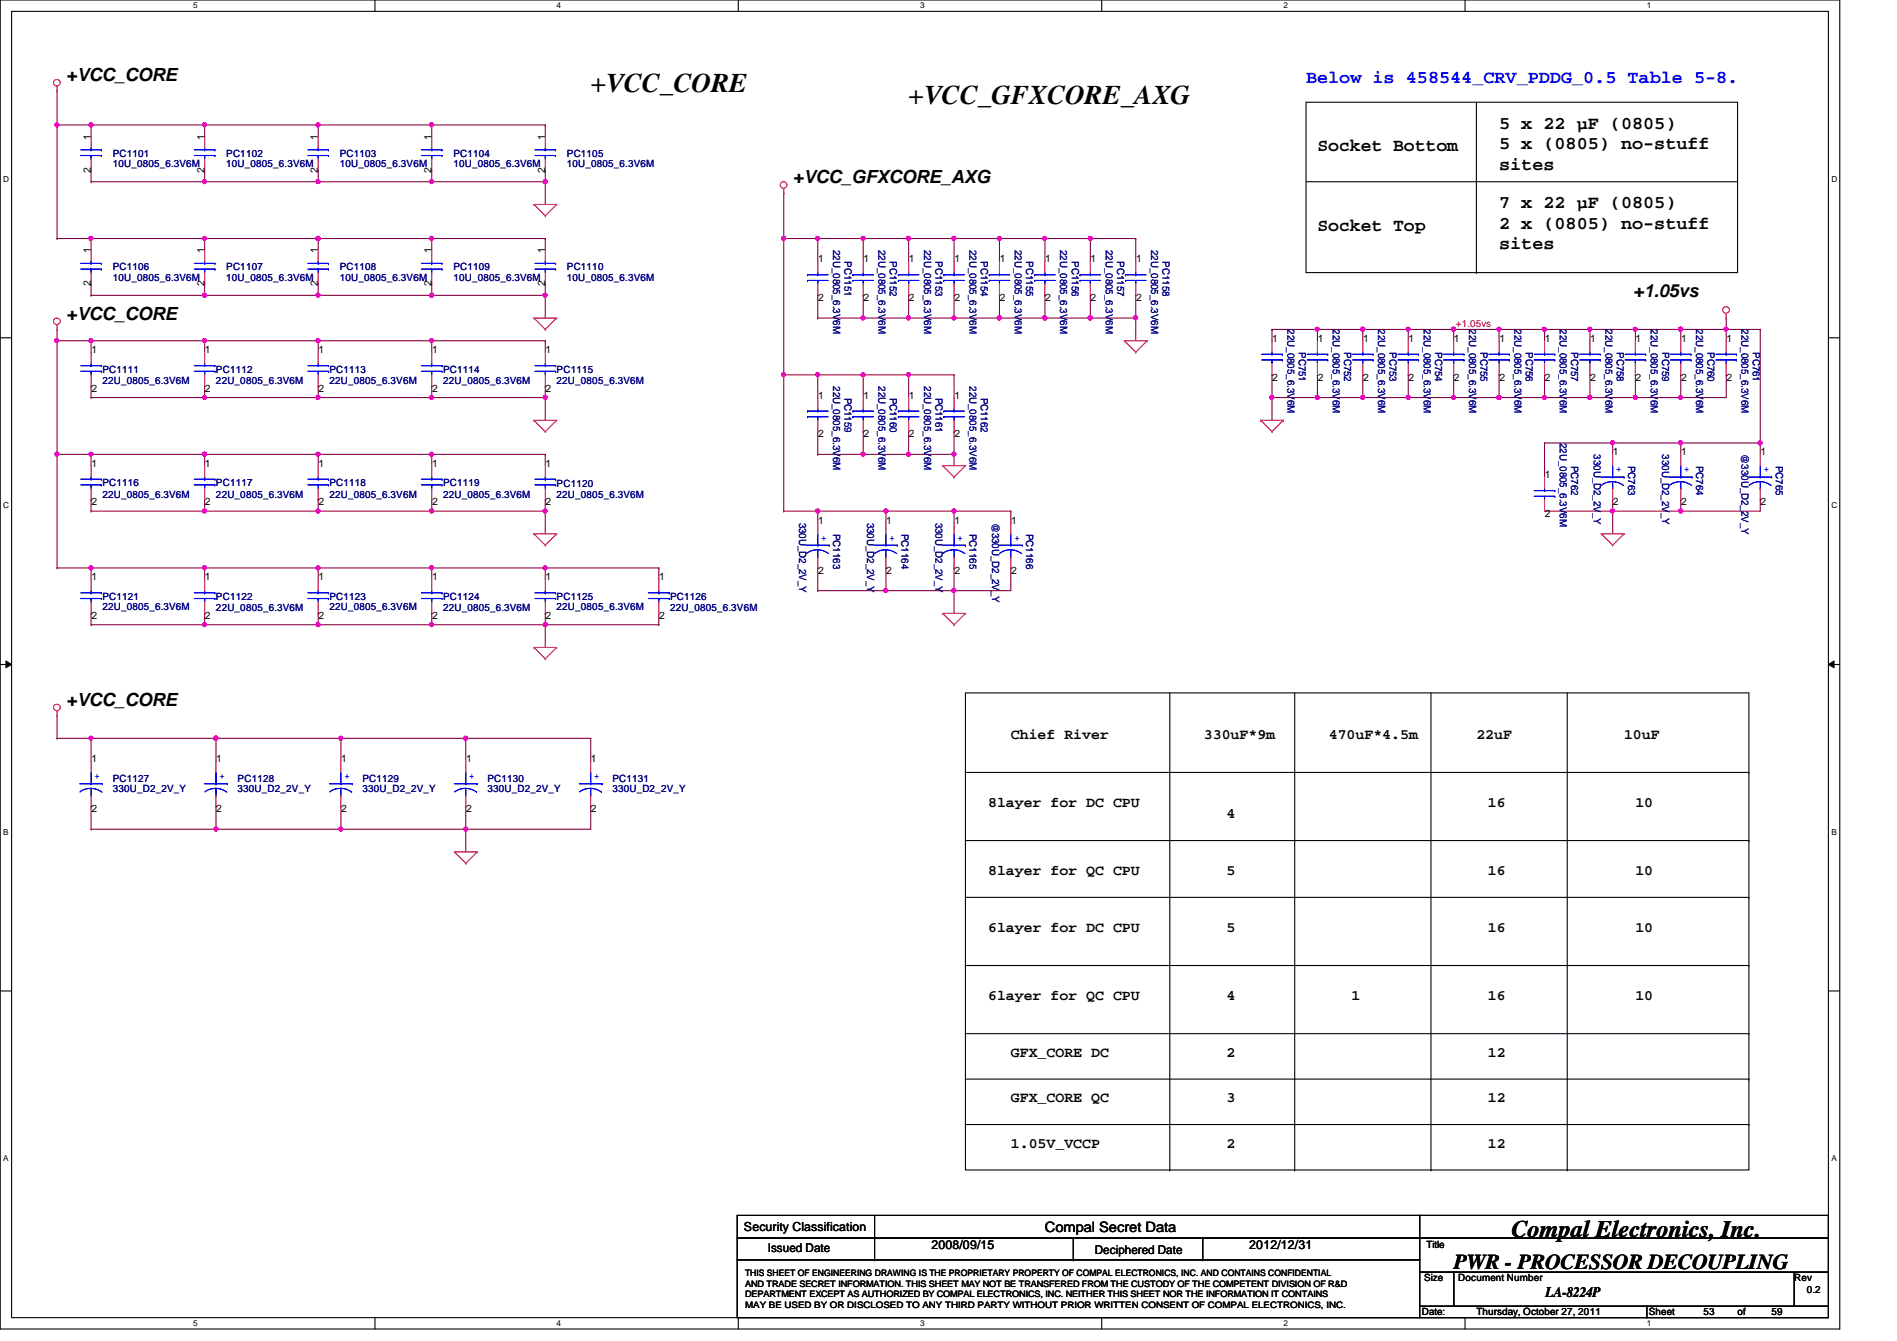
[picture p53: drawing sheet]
<svg xmlns="http://www.w3.org/2000/svg" width="297mm" height="210mm" viewBox="0 0 297 210" stroke-linecap="round" stroke-linejoin="round" font-family="sans-serif">
<defs><g id="words">
<g font-size="4.2">
<text x="92.5" y="14.5">+VCC_CORE</text>
<text x="142.3" y="16.3">+VCC_GFXCORE_AXG</text>
</g>
<text font-size="3.7" x="236.7" y="193.6">Compal Electronics, Inc.</text>
<text font-size="3.3" x="227.6" y="198.6">PWR - PROCESSOR DECOUPLING</text>
<g font-size="2.8">
<text x="10.4" y="12.7">+VCC_CORE</text>
<text x="206.3" y="23.7">Socket Bottom</text>
<text x="234.7" y="20.2">5 x 22 µF (0805)</text>
<text x="234.7" y="23.4">5 x (0805) no-stuff</text>
<text x="124.2" y="28.7">+VCC_GFXCORE_AXG</text>
<text x="234.7" y="26.6">sites</text>
<text x="234.7" y="32.6">7 x 22 µF (0805)</text>
<text x="234.7" y="35.8">2 x (0805) no-stuff</text>
<text x="206.3" y="36.2">Socket Top</text>
<text x="234.7" y="39">sites</text>
<text x="255.7" y="46.5">+1.05vs</text>
<text x="10.4" y="50">+VCC_CORE</text>
<text x="10.4" y="110.5">+VCC_CORE</text>
</g>
<text font-size="2.8" fill="#00f" x="204.5" y="13">Below is 458544_CRV_PDDG_0.5 Table 5-8.</text>
<g font-size="2.3">
<text x="158.3" y="115.7">Chief River</text>
<text x="188.5" y="115.7">330uF*9m</text>
<text x="208.1" y="115.7">470uF*4.5m</text>
<text x="231.2" y="115.7">22uF</text>
<text x="254.3" y="115.7">10uF</text>
<text x="154.7" y="126.3">8layer for DC CPU</text>
<text x="192.1" y="128.1">4</text>
<text x="233" y="126.3">16</text>
<text x="256.1" y="126.3">10</text>
<text x="154.7" y="137">8layer for QC CPU</text>
<text x="192.1" y="137">5</text>
<text x="233" y="137">16</text>
<text x="256.1" y="137">10</text>
<text x="154.7" y="145.9">6layer for DC CPU</text>
<text x="192.1" y="145.9">5</text>
<text x="233" y="145.9">16</text>
<text x="256.1" y="145.9">10</text>
<text x="154.7" y="156.5">6layer for QC CPU</text>
<text x="192.1" y="156.5">4</text>
<text x="211.6" y="156.5">1</text>
<text x="233" y="156.5">16</text>
<text x="256.1" y="156.5">10</text>
<text x="158.3" y="165.4">GFX_CORE DC</text>
<text x="192.1" y="165.4">2</text>
<text x="233" y="165.4">12</text>
<text x="158.3" y="172.6">GFX_CORE QC</text>
<text x="192.1" y="172.6">3</text>
<text x="233" y="172.6">12</text>
<text x="158.3" y="179.7">1.05V_VCCP</text>
<text x="192.1" y="179.7">2</text>
<text x="233" y="179.7">12</text>
<text x="242" y="203">LA-8224P</text>
</g>
<text font-size="2.2" x="163.6" y="192.8">Compal Secret Data</text>
<g font-size="1.9">
<text x="116.5" y="192.7">Security Classification</text>
<text x="120.2" y="196">Issued Date</text>
<text x="145.8" y="195.6">2008/09/15</text>
<text x="171.4" y="196.2">Deciphered Date</text>
<text x="195.6" y="195.6">2012/12/31</text>
</g>
<g font-size="1.6">
<text x="14.2" y="21.9" transform="rotate(-90 14.2 21.9)">1</text>
<text x="32" y="21.9" transform="rotate(-90 32 21.9)">1</text>
<text x="49.8" y="21.9" transform="rotate(-90 49.8 21.9)">1</text>
<text x="67.6" y="21.9" transform="rotate(-90 67.6 21.9)">1</text>
<text x="85.3" y="21.9" transform="rotate(-90 85.3 21.9)">1</text>
<text x="14.2" y="27" transform="rotate(-90 14.2 27)">2</text>
<text x="32" y="27" transform="rotate(-90 32 27)">2</text>
<text x="49.8" y="27" transform="rotate(-90 49.8 27)">2</text>
<text x="67.6" y="27" transform="rotate(-90 67.6 27)">2</text>
<text x="85.3" y="27" transform="rotate(-90 85.3 27)">2</text>
<text x="14.2" y="39.7" transform="rotate(-90 14.2 39.7)">1</text>
<text x="32" y="39.7" transform="rotate(-90 32 39.7)">1</text>
<text x="49.8" y="39.7" transform="rotate(-90 49.8 39.7)">1</text>
<text x="67.6" y="39.7" transform="rotate(-90 67.6 39.7)">1</text>
<text x="85.3" y="39.7" transform="rotate(-90 85.3 39.7)">1</text>
<text x="128.1" y="41.1">1</text>
<text x="135.2" y="41.1">1</text>
<text x="142.3" y="41.1">1</text>
<text x="149.4" y="41.1">1</text>
<text x="156.5" y="41.1">1</text>
<text x="163.7" y="41.1">1</text>
<text x="170.8" y="41.1">1</text>
<text x="177.9" y="41.1">1</text>
<text x="14.2" y="44.8" transform="rotate(-90 14.2 44.8)">2</text>
<text x="32" y="44.8" transform="rotate(-90 32 44.8)">2</text>
<text x="49.8" y="44.8" transform="rotate(-90 49.8 44.8)">2</text>
<text x="67.6" y="44.8" transform="rotate(-90 67.6 44.8)">2</text>
<text x="85.3" y="44.8" transform="rotate(-90 85.3 44.8)">2</text>
<text x="128.1" y="47.1">2</text>
<text x="135.2" y="47.1">2</text>
<text x="142.3" y="47.1">2</text>
<text x="149.4" y="47.1">2</text>
<text x="156.5" y="47.1">2</text>
<text x="163.7" y="47.1">2</text>
<text x="170.8" y="47.1">2</text>
<text x="177.9" y="47.1">2</text>
<text x="199.2" y="53.5">1</text>
<text x="206.3" y="53.5">1</text>
<text x="213.4" y="53.5">1</text>
<text x="220.6" y="53.5">1</text>
<text x="227.7" y="53.5">1</text>
<text x="234.8" y="53.5">1</text>
<text x="241.9" y="53.5">1</text>
<text x="249" y="53.5">1</text>
<text x="256.1" y="53.5">1</text>
<text x="263.2" y="53.5">1</text>
<text x="270.3" y="53.5">1</text>
<text x="14.3" y="55.3">1</text>
<text x="32.1" y="55.3">1</text>
<text x="49.9" y="55.3">1</text>
<text x="67.6" y="55.3">1</text>
<text x="85.4" y="55.3">1</text>
<text x="199.2" y="59.6">2</text>
<text x="206.3" y="59.6">2</text>
<text x="213.4" y="59.6">2</text>
<text x="220.6" y="59.6">2</text>
<text x="227.7" y="59.6">2</text>
<text x="234.8" y="59.6">2</text>
<text x="241.9" y="59.6">2</text>
<text x="249" y="59.6">2</text>
<text x="256.1" y="59.6">2</text>
<text x="263.2" y="59.6">2</text>
<text x="270.3" y="59.6">2</text>
<text x="14.3" y="61.3">2</text>
<text x="32.1" y="61.3">2</text>
<text x="49.9" y="61.3">2</text>
<text x="67.6" y="61.3">2</text>
<text x="85.4" y="61.3">2</text>
<text x="128.1" y="62.4">1</text>
<text x="135.2" y="62.4">1</text>
<text x="142.3" y="62.4">1</text>
<text x="149.4" y="62.4">1</text>
<text x="128.1" y="68.5">2</text>
<text x="135.2" y="68.5">2</text>
<text x="142.3" y="68.5">2</text>
<text x="149.4" y="68.5">2</text>
<text x="252.6" y="71.3">1</text>
<text x="263.2" y="71.3">1</text>
<text x="275.7" y="71.3">1</text>
<text x="14.3" y="73.1">1</text>
<text x="32.1" y="73.1">1</text>
<text x="49.9" y="73.1">1</text>
<text x="67.6" y="73.1">1</text>
<text x="85.4" y="73.1">1</text>
<text x="241.9" y="74.8">1</text>
<text x="14.3" y="79.1">2</text>
<text x="32.1" y="79.1">2</text>
<text x="49.9" y="79.1">2</text>
<text x="67.6" y="79.1">2</text>
<text x="85.4" y="79.1">2</text>
<text x="128.1" y="82">1</text>
<text x="138.8" y="82">1</text>
<text x="149.4" y="82">1</text>
<text x="158.3" y="82">1</text>
<text x="241.9" y="80.9">2</text>
<text x="252.6" y="79.1">2</text>
<text x="263.2" y="79.1">2</text>
<text x="275.7" y="79.1">2</text>
<text x="128.1" y="89.8">2</text>
<text x="138.8" y="89.8">2</text>
<text x="149.4" y="89.8">2</text>
<text x="158.3" y="89.8">2</text>
<text x="14.3" y="90.8">1</text>
<text x="32.1" y="90.8">1</text>
<text x="49.9" y="90.8">1</text>
<text x="67.6" y="90.8">1</text>
<text x="85.4" y="90.8">1</text>
<text x="103.2" y="90.8">1</text>
<text x="14.3" y="96.9">2</text>
<text x="32.1" y="96.9">2</text>
<text x="49.9" y="96.9">2</text>
<text x="67.6" y="96.9">2</text>
<text x="85.4" y="96.9">2</text>
<text x="103.2" y="96.9">2</text>
<text x="14.3" y="119.3">1</text>
<text x="33.9" y="119.3">1</text>
<text x="53.4" y="119.3">1</text>
<text x="73" y="119.3">1</text>
<text x="92.5" y="119.3">1</text>
<text x="14.3" y="127.1">2</text>
<text x="33.9" y="127.1">2</text>
<text x="53.4" y="127.1">2</text>
<text x="73" y="127.1">2</text>
<text x="92.5" y="127.1">2</text>
<text x="223.3" y="195.4">Title</text>
<text x="223" y="200.6">Size</text>
<text x="228.3" y="200.6">Document Number</text>
<text x="281" y="200.6">Rev</text>
<text x="282.9" y="202.4">0.2</text>
<text x="222.6" y="205.9">Date:</text>
<text x="231.2" y="205.9">Thursday, October 27, 2011</text>
<text x="258.2" y="205.9">Sheet</text>
<text x="266.7" y="205.9">53</text>
<text x="272.1" y="205.9">of</text>
<text x="277.4" y="205.9">59</text>
</g>
<g font-size="1.6" fill="#000080">
<text x="17.6" y="24.6">PC1101</text>
<text x="17.6" y="26.2">10U_0805_6.3V6M</text>
<text x="35.4" y="24.6">PC1102</text>
<text x="35.4" y="26.2">10U_0805_6.3V6M</text>
<text x="53.2" y="24.6">PC1103</text>
<text x="53.2" y="26.2">10U_0805_6.3V6M</text>
<text x="71" y="24.6">PC1104</text>
<text x="71" y="26.2">10U_0805_6.3V6M</text>
<text x="88.8" y="24.6">PC1105</text>
<text x="88.8" y="26.2">10U_0805_6.3V6M</text>
<text x="130.5" y="39.1" transform="rotate(90 130.5 39.1)">22U_0805_6.3V6M</text>
<text x="132.2" y="40.9" transform="rotate(90 132.2 40.9)">PC1151</text>
<text x="137.6" y="39.1" transform="rotate(90 137.6 39.1)">22U_0805_6.3V6M</text>
<text x="139.4" y="40.9" transform="rotate(90 139.4 40.9)">PC1152</text>
<text x="144.7" y="39.1" transform="rotate(90 144.7 39.1)">22U_0805_6.3V6M</text>
<text x="146.5" y="40.9" transform="rotate(90 146.5 40.9)">PC1153</text>
<text x="151.8" y="39.1" transform="rotate(90 151.8 39.1)">22U_0805_6.3V6M</text>
<text x="153.6" y="40.9" transform="rotate(90 153.6 40.9)">PC1154</text>
<text x="158.9" y="39.1" transform="rotate(90 158.9 39.1)">22U_0805_6.3V6M</text>
<text x="160.7" y="40.9" transform="rotate(90 160.7 40.9)">PC1155</text>
<text x="166" y="39.1" transform="rotate(90 166 39.1)">22U_0805_6.3V6M</text>
<text x="167.8" y="40.9" transform="rotate(90 167.8 40.9)">PC1156</text>
<text x="173.1" y="39.1" transform="rotate(90 173.1 39.1)">22U_0805_6.3V6M</text>
<text x="174.9" y="40.9" transform="rotate(90 174.9 40.9)">PC1157</text>
<text x="180.3" y="39.1" transform="rotate(90 180.3 39.1)">22U_0805_6.3V6M</text>
<text x="182" y="40.9" transform="rotate(90 182 40.9)">PC1158</text>
<text x="17.6" y="42.3">PC1106</text>
<text x="17.6" y="43.9">10U_0805_6.3V6M</text>
<text x="35.4" y="42.3">PC1107</text>
<text x="35.4" y="43.9">10U_0805_6.3V6M</text>
<text x="53.2" y="42.3">PC1108</text>
<text x="53.2" y="43.9">10U_0805_6.3V6M</text>
<text x="71" y="42.3">PC1109</text>
<text x="71" y="43.9">10U_0805_6.3V6M</text>
<text x="88.8" y="42.3">PC1110</text>
<text x="88.8" y="43.9">10U_0805_6.3V6M</text>
<text x="201.6" y="51.6" transform="rotate(90 201.6 51.6)">22U_0805_6.3V6M</text>
<text x="208.7" y="51.6" transform="rotate(90 208.7 51.6)">22U_0805_6.3V6M</text>
<text x="215.8" y="51.6" transform="rotate(90 215.8 51.6)">22U_0805_6.3V6M</text>
<text x="222.9" y="51.6" transform="rotate(90 222.9 51.6)">22U_0805_6.3V6M</text>
<text x="230" y="51.6" transform="rotate(90 230 51.6)">22U_0805_6.3V6M</text>
<text x="237.1" y="51.6" transform="rotate(90 237.1 51.6)">22U_0805_6.3V6M</text>
<text x="244.3" y="51.6" transform="rotate(90 244.3 51.6)">22U_0805_6.3V6M</text>
<text x="251.4" y="51.6" transform="rotate(90 251.4 51.6)">22U_0805_6.3V6M</text>
<text x="258.5" y="51.6" transform="rotate(90 258.5 51.6)">22U_0805_6.3V6M</text>
<text x="265.6" y="51.6" transform="rotate(90 265.6 51.6)">22U_0805_6.3V6M</text>
<text x="272.7" y="51.6" transform="rotate(90 272.7 51.6)">22U_0805_6.3V6M</text>
<text x="16" y="58.3">PC1111</text>
<text x="33.8" y="58.3">PC1112</text>
<text x="51.6" y="58.3">PC1113</text>
<text x="69.4" y="58.3">PC1114</text>
<text x="87.2" y="58.3">PC1115</text>
<text x="203.4" y="55.1" transform="rotate(90 203.4 55.1)">PC751</text>
<text x="210.5" y="55.1" transform="rotate(90 210.5 55.1)">PC752</text>
<text x="217.6" y="55.1" transform="rotate(90 217.6 55.1)">PC753</text>
<text x="224.7" y="55.1" transform="rotate(90 224.7 55.1)">PC754</text>
<text x="231.8" y="55.1" transform="rotate(90 231.8 55.1)">PC755</text>
<text x="238.9" y="55.1" transform="rotate(90 238.9 55.1)">PC756</text>
<text x="246" y="55.1" transform="rotate(90 246 55.1)">PC757</text>
<text x="253.2" y="55.1" transform="rotate(90 253.2 55.1)">PC758</text>
<text x="260.3" y="55.1" transform="rotate(90 260.3 55.1)">PC759</text>
<text x="267.4" y="55.1" transform="rotate(90 267.4 55.1)">PC760</text>
<text x="274.5" y="55.1" transform="rotate(90 274.5 55.1)">PC761</text>
<text x="16" y="60.1">22U_0805_6.3V6M</text>
<text x="33.8" y="60.1">22U_0805_6.3V6M</text>
<text x="51.6" y="60.1">22U_0805_6.3V6M</text>
<text x="69.4" y="60.1">22U_0805_6.3V6M</text>
<text x="87.2" y="60.1">22U_0805_6.3V6M</text>
<text x="130.5" y="60.5" transform="rotate(90 130.5 60.5)">22U_0805_6.3V6M</text>
<text x="132.2" y="62.2" transform="rotate(90 132.2 62.2)">PC1159</text>
<text x="137.6" y="60.5" transform="rotate(90 137.6 60.5)">22U_0805_6.3V6M</text>
<text x="139.4" y="62.2" transform="rotate(90 139.4 62.2)">PC1160</text>
<text x="144.7" y="60.5" transform="rotate(90 144.7 60.5)">22U_0805_6.3V6M</text>
<text x="146.5" y="62.2" transform="rotate(90 146.5 62.2)">PC1161</text>
<text x="151.8" y="60.5" transform="rotate(90 151.8 60.5)">22U_0805_6.3V6M</text>
<text x="153.6" y="62.2" transform="rotate(90 153.6 62.2)">PC1162</text>
<text x="244.3" y="69.3" transform="rotate(90 244.3 69.3)">22U_0805_6.3V6M</text>
<text x="249.6" y="71.1" transform="rotate(90 249.6 71.1)">330U_D2_2V_Y</text>
<text x="260.3" y="71.1" transform="rotate(90 260.3 71.1)">330U_D2_2V_Y</text>
<text x="272.7" y="71.1" transform="rotate(90 272.7 71.1)">@330U_D2_2V_Y</text>
<text x="16" y="76.1">PC1116</text>
<text x="16" y="77.9">22U_0805_6.3V6M</text>
<text x="33.8" y="76.1">PC1117</text>
<text x="33.8" y="77.9">22U_0805_6.3V6M</text>
<text x="51.6" y="76.1">PC1118</text>
<text x="51.6" y="77.9">22U_0805_6.3V6M</text>
<text x="69.4" y="76.1">PC1119</text>
<text x="69.4" y="77.9">22U_0805_6.3V6M</text>
<text x="87.2" y="76.3">PC1120</text>
<text x="87.2" y="77.9">22U_0805_6.3V6M</text>
<text x="246" y="72.9" transform="rotate(90 246 72.9)">PC762</text>
<text x="254.9" y="72.9" transform="rotate(90 254.9 72.9)">PC763</text>
<text x="265.6" y="72.9" transform="rotate(90 265.6 72.9)">PC764</text>
<text x="278" y="72.9" transform="rotate(90 278 72.9)">PC765</text>
<text x="125.1" y="81.8" transform="rotate(90 125.1 81.8)">330U_D2_2V_Y</text>
<text x="130.5" y="83.6" transform="rotate(90 130.5 83.6)">PC1163</text>
<text x="135.8" y="81.8" transform="rotate(90 135.8 81.8)">330U_D2_2V_Y</text>
<text x="141.1" y="83.6" transform="rotate(90 141.1 83.6)">PC1164</text>
<text x="146.5" y="81.8" transform="rotate(90 146.5 81.8)">330U_D2_2V_Y</text>
<text x="151.8" y="83.6" transform="rotate(90 151.8 83.6)">PC1165</text>
<text x="155.4" y="81.8" transform="rotate(90 155.4 81.8)">@330U_D2_2V_Y</text>
<text x="160.7" y="83.6" transform="rotate(90 160.7 83.6)">PC1166</text>
<text x="16" y="93.9">PC1121</text>
<text x="16" y="95.5">22U_0805_6.3V6M</text>
<text x="33.8" y="93.9">PC1122</text>
<text x="33.8" y="95.7">22U_0805_6.3V6M</text>
<text x="51.6" y="93.9">PC1123</text>
<text x="51.6" y="95.5">22U_0805_6.3V6M</text>
<text x="69.4" y="93.9">PC1124</text>
<text x="69.4" y="95.7">22U_0805_6.3V6M</text>
<text x="87.2" y="93.9">PC1125</text>
<text x="87.2" y="95.5">22U_0805_6.3V6M</text>
<text x="104.9" y="93.9">PC1126</text>
<text x="104.9" y="95.7">22U_0805_6.3V6M</text>
<text x="17.6" y="122.3">PC1127</text>
<text x="17.6" y="124">330U_D2_2V_Y</text>
<text x="37.2" y="122.3">PC1128</text>
<text x="37.2" y="124">330U_D2_2V_Y</text>
<text x="56.8" y="122.3">PC1129</text>
<text x="56.8" y="124">330U_D2_2V_Y</text>
<text x="76.3" y="122.3">PC1130</text>
<text x="76.3" y="124">330U_D2_2V_Y</text>
<text x="95.9" y="122.3">PC1131</text>
<text x="95.9" y="124">330U_D2_2V_Y</text>
</g>
<text font-size="1.6" fill="#f00" x="228" y="51.2">+1.05vs</text>
<g font-size="1.6" fill="#00f">
<text x="253.1" y="74">+</text>
<text x="263.7" y="74">+</text>
<text x="276.2" y="74">+</text>
<text x="128.6" y="84.6">+</text>
<text x="139.3" y="84.6">+</text>
<text x="149.9" y="84.6">+</text>
<text x="158.8" y="84.6">+</text>
<text x="14.8" y="122">+</text>
<text x="34.4" y="122">+</text>
<text x="53.9" y="122">+</text>
<text x="73.5" y="122">+</text>
<text x="93" y="122">+</text>
</g>
<g font-size="1.4">
<text x="116.7" y="199.7">THIS SHEET OF ENGINEERING DRAWING IS THE PROPRIETARY PROPERTY OF COMPAL ELECTRONICS, INC. AND CONTAINS CONFIDENTIAL</text>
<text x="116.7" y="201.4">AND TRADE SECRET INFORMATION. THIS SHEET MAY NOT BE TRANSFERED FROM THE CUSTODY OF THE COMPETENT DIVISION OF R&amp;D</text>
<text x="116.7" y="203">DEPARTMENT EXCEPT AS AUTHORIZED BY COMPAL ELECTRONICS, INC. NEITHER THIS SHEET NOR THE INFORMATION IT CONTAINS</text>
<text x="116.7" y="204.7">MAY BE USED BY OR DISCLOSED TO ANY THIRD PARTY WITHOUT PRIOR WRITTEN CONSENT OF COMPAL ELECTRONICS, INC.</text>
</g>
<g font-size="1.3">
<text x="30.3" y="1.3">5</text>
<text x="87.2" y="1.3">4</text>
<text x="144.1" y="1.3">3</text>
<text x="201" y="1.3">2</text>
<text x="257.8" y="1.3">1</text>
<text x=".5" y="28.4">D</text>
<text x="286.8" y="28.4">D</text>
<text x=".5" y="79.5">C</text>
<text x="286.8" y="79.5">C</text>
<text x=".5" y="130.7">B</text>
<text x="286.8" y="130.7">B</text>
<text x=".5" y="181.8">A</text>
<text x="286.8" y="181.8">A</text>
<text x="30.3" y="207.6">5</text>
<text x="87.2" y="207.6">4</text>
<text x="144.1" y="207.6">3</text>
<text x="201" y="207.6">2</text>
<text x="257.8" y="207.6">1</text>
</g>
</g></defs>
<path d="M0 0h288.1v208h-288.1zM1.8 1.8h284.5v204.4h-284.5z" fill="none" stroke="#000" stroke-width=".17"/>
<g fill="#fff">
<path d="M30.3 .2h.6v1.4h-.6z"/>
<path d="M30.3 206.4h.6v1.4h-.6z"/>
</g>
<path d="M58.7 0v1.8M58.7 206.2v1.8" fill="none" stroke="#000" stroke-width=".17"/>
<g fill="#fff">
<path d="M87.2 .2h.6v1.4h-.6z"/>
<path d="M87.2 206.4h.6v1.4h-.6z"/>
</g>
<path d="M115.6 0v1.8M115.6 206.2v1.8" fill="none" stroke="#000" stroke-width=".17"/>
<g fill="#fff">
<path d="M144.1 .2h.6v1.4h-.6z"/>
<path d="M144.1 206.4h.6v1.4h-.6z"/>
</g>
<path d="M172.5 0v1.8M172.5 206.2v1.8" fill="none" stroke="#000" stroke-width=".17"/>
<g fill="#fff">
<path d="M201 .2h.6v1.4h-.6z"/>
<path d="M201 206.4h.6v1.4h-.6z"/>
</g>
<path d="M229.4 0v1.8M229.4 206.2v1.8" fill="none" stroke="#000" stroke-width=".17"/>
<g fill="#fff">
<path d="M257.8 .2h.7v1.4h-.7z"/>
<path d="M257.8 206.4h.7v1.4h-.7z"/>
<path d="M.5 27.3h.9v1.4h-.9z"/>
<path d="M286.8 27.3h.9v1.4h-.9z"/>
<path d="M.5 78.4h.9v1.4h-.9z"/>
<path d="M286.8 78.4h.9v1.4h-.9z"/>
</g>
<path d="M0 52.9h1.8M286.3 52.9h1.8" fill="none" stroke="#000" stroke-width=".17"/>
<g fill="#fff">
<path d="M.5 129.5h.8v1.4h-.8z"/>
<path d="M286.8 129.5h.8v1.4h-.8z"/>
</g>
<path d="M0 104h1.8M286.3 104h1.8" fill="none" stroke="#000" stroke-width=".17"/>
<path d="M.9 103.5l.9 .5-.9 .5zM286.3 104l.9-.5v1z" fill="#000"/>
<path d="M.9 103.5l.9 .5-.9 .5zM286.3 104l.9-.5v1z" fill="none" stroke="#000" stroke-width=".16"/>
<g fill="#fff">
<path d="M.5 180.6h.8v1.4h-.8z"/>
<path d="M286.8 180.6h.8v1.4h-.8z"/>
</g>
<path d="M0 155.1h1.8M286.3 155.1h1.8" fill="none" stroke="#000" stroke-width=".17"/>
<g fill="none" stroke="#800040" stroke-width=".17">
<path d="M85.4 46.2h.1M85.4 46.2v3.6M67.6 80h.1M67.6 80h17.8M85.4 97.8h.1M85.4 88.9h17.8M85.4 97.8h17.8M103.2 88.9h.1M103.2 90.7h.1M103.2 97.8h.1M103.2 88.9v1.8M103.2 96v1.8"/>
<path d="M72.9 129.8h.1M72.9 129.8h19.6"/>
</g>
<circle cx="85.4" cy="80" r=".32" fill="#f0f"/>
<circle cx="85.4" cy="80" r=".32" fill="none" stroke="#f0f" stroke-width=".17"/>
<circle cx="67.6" cy="80" r=".32" fill="#f0f"/>
<circle cx="67.6" cy="80" r=".32" fill="none" stroke="#f0f" stroke-width=".17"/>
<path d="M67.6 62.2h.1M67.6 62.2h17.8" fill="none" stroke="#800040" stroke-width=".17"/>
<circle cx="85.4" cy="62.2" r=".32" fill="#f0f"/>
<circle cx="85.4" cy="62.2" r=".32" fill="none" stroke="#f0f" stroke-width=".17"/>
<circle cx="67.6" cy="62.2" r=".32" fill="#f0f"/>
<circle cx="67.6" cy="62.2" r=".32" fill="none" stroke="#f0f" stroke-width=".17"/>
<path d="M49.8 53.3h.1M49.8 53.3h17.8M32 60.5h.1M32 60.5v1.7M49.8 60.5h.1M49.8 60.5v1.7M67.6 60.5h.1M67.6 60.5v1.7M85.4 60.5h.1M85.4 60.5v1.7" fill="none" stroke="#800040" stroke-width=".17"/>
<circle cx="49.8" cy="53.3" r=".32" fill="#f0f"/>
<circle cx="49.8" cy="53.3" r=".32" fill="none" stroke="#f0f" stroke-width=".17"/>
<path d="M32 71.1h.1M32 71.1v1.8M32 71.1h17.8M85.4 80h.1M85.4 80v3.6" fill="none" stroke="#800040" stroke-width=".17"/>
<circle cx="49.8" cy="71.1" r=".32" fill="#f0f"/>
<circle cx="49.8" cy="71.1" r=".32" fill="none" stroke="#f0f" stroke-width=".17"/>
<circle cx="32" cy="71.1" r=".32" fill="#f0f"/>
<circle cx="32" cy="71.1" r=".32" fill="none" stroke="#f0f" stroke-width=".17"/>
<path d="M14.3 78.2h.1M14.3 71.1h.1M14.3 78.2v1.8M14.3 71.1h17.7M49.8 71.1h.1M49.8 71.1v1.8" fill="none" stroke="#800040" stroke-width=".17"/>
<circle cx="32" cy="71.1" r=".32" fill="#f0f"/>
<circle cx="32" cy="71.1" r=".32" fill="none" stroke="#f0f" stroke-width=".17"/>
<circle cx="14.2" cy="71.1" r=".32" fill="#f0f"/>
<circle cx="14.2" cy="71.1" r=".32" fill="none" stroke="#f0f" stroke-width=".17"/>
<path d="M14.3 71.1h.1M14.3 71.1v1.8M32 78.2h.1M32 78.2v1.8h-17.7M49.8 78.2h.1M49.8 78.2v1.8M14.3 80h.1M33.8 129.8h.1M33.8 129.8h19.6" fill="none" stroke="#800040" stroke-width=".17"/>
<circle cx="33.8" cy="129.8" r=".32" fill="#f0f"/>
<circle cx="33.8" cy="129.8" r=".32" fill="none" stroke="#f0f" stroke-width=".17"/>
<path d="M53.4 129.8h.1M53.4 129.8h19.5" fill="none" stroke="#800040" stroke-width=".17"/>
<circle cx="72.9" cy="129.8" r=".32" fill="#f0f"/>
<circle cx="72.9" cy="129.8" r=".32" fill="none" stroke="#f0f" stroke-width=".17"/>
<circle cx="53.4" cy="129.8" r=".32" fill="#f0f"/>
<circle cx="53.4" cy="129.8" r=".32" fill="none" stroke="#f0f" stroke-width=".17"/>
<path d="M8.9 53.3h.1M8.9 53.3v17.8M8.9 71.1h.1M8.9 71.1h5.4M85.4 62.2h.1M85.4 62.2v3.6M14.3 88.9h.1M14.3 96h.1M14.3 88.9v1.8M14.3 96v1.8M32 88.9h.1M32 88.9h17.8" fill="none" stroke="#800040" stroke-width=".17"/>
<circle cx="32" cy="88.9" r=".32" fill="#f0f"/>
<circle cx="32" cy="88.9" r=".32" fill="none" stroke="#f0f" stroke-width=".17"/>
<path d="M32 88.9h.1M32 88.9v1.8M49.8 96h.1M49.8 96v1.8M67.6 97.8h.1M85.4 96h.1M85.4 96v1.8h-17.8M8.9 115.6h.1M8.9 115.6h5.4" fill="none" stroke="#800040" stroke-width=".17"/>
<circle cx="85.4" cy="97.8" r=".32" fill="#f0f"/>
<circle cx="85.4" cy="97.8" r=".32" fill="none" stroke="#f0f" stroke-width=".17"/>
<circle cx="67.6" cy="97.8" r=".32" fill="#f0f"/>
<circle cx="67.6" cy="97.8" r=".32" fill="none" stroke="#f0f" stroke-width=".17"/>
<path d="M67.6 88.9h.1M67.6 88.9h17.8" fill="none" stroke="#800040" stroke-width=".17"/>
<circle cx="85.4" cy="88.9" r=".32" fill="#f0f"/>
<circle cx="85.4" cy="88.9" r=".32" fill="none" stroke="#f0f" stroke-width=".17"/>
<circle cx="67.6" cy="88.9" r=".32" fill="#f0f"/>
<circle cx="67.6" cy="88.9" r=".32" fill="none" stroke="#f0f" stroke-width=".17"/>
<path d="M85.4 71.1h.1M85.4 71.1v1.8M14.3 97.8h.1M14.3 97.8h17.7M49.8 97.8h.1M49.8 97.8h17.8M85.4 88.9h.1M85.4 88.9v1.8M8.9 112h.1M8.9 112v3.6" fill="none" stroke="#800040" stroke-width=".17"/>
<circle cx="49.8" cy="97.8" r=".32" fill="#f0f"/>
<circle cx="49.8" cy="97.8" r=".32" fill="none" stroke="#f0f" stroke-width=".17"/>
<path d="M32 97.8h.1M32 97.8h17.8" fill="none" stroke="#800040" stroke-width=".17"/>
<circle cx="32" cy="97.8" r=".32" fill="#f0f"/>
<circle cx="32" cy="97.8" r=".32" fill="none" stroke="#f0f" stroke-width=".17"/>
<path d="M49.8 71.1h.1M49.8 71.1h17.8M32 80h.1M32 80h17.8" fill="none" stroke="#800040" stroke-width=".17"/>
<circle cx="32" cy="80" r=".32" fill="#f0f"/>
<circle cx="32" cy="80" r=".32" fill="none" stroke="#f0f" stroke-width=".17"/>
<path d="M49.8 80h.1M49.8 80h17.8" fill="none" stroke="#800040" stroke-width=".17"/>
<circle cx="49.8" cy="80" r=".32" fill="#f0f"/>
<circle cx="49.8" cy="80" r=".32" fill="none" stroke="#f0f" stroke-width=".17"/>
<path d="M67.6 71.1h.1M67.6 71.1v1.8M67.6 71.1h17.8M32 96h.1M32 96v1.8" fill="none" stroke="#800040" stroke-width=".17"/>
<circle cx="67.6" cy="71.1" r=".32" fill="#f0f"/>
<circle cx="67.6" cy="71.1" r=".32" fill="none" stroke="#f0f" stroke-width=".17"/>
<path d="M8.9 51.6h.1M8.9 51.6v1.7M67.6 78.2h.1M67.6 78.2v1.8M85.4 78.2h.1M85.4 78.2v1.8M49.8 88.9h.1M49.8 88.9h17.8M67.6 96h.1M67.6 88.9h.1M67.6 88.9v1.8M67.6 96v1.8" fill="none" stroke="#800040" stroke-width=".17"/>
<circle cx="49.8" cy="88.9" r=".32" fill="#f0f"/>
<circle cx="49.8" cy="88.9" r=".32" fill="none" stroke="#f0f" stroke-width=".17"/>
<path d="M49.8 28.4h.1M49.8 28.4h17.8M85.4 44.4h.1M85.4 44.4v1.8M49.8 88.9h.1M49.8 88.9v1.8M85.4 97.8h.1M85.4 97.8v3.5" fill="none" stroke="#800040" stroke-width=".17"/>
<circle cx="49.8" cy="28.4" r=".32" fill="#f0f"/>
<circle cx="49.8" cy="28.4" r=".32" fill="none" stroke="#f0f" stroke-width=".17"/>
<path d="M67.6 28.4h.1M67.6 28.4h17.8M14.3 53.3h.1M14.3 53.3v1.8M14.3 60.5h.1M14.3 60.5v1.7" fill="none" stroke="#800040" stroke-width=".17"/>
<circle cx="85.4" cy="28.4" r=".32" fill="#f0f"/>
<circle cx="85.4" cy="28.4" r=".32" fill="none" stroke="#f0f" stroke-width=".17"/>
<circle cx="67.6" cy="28.4" r=".32" fill="#f0f"/>
<circle cx="67.6" cy="28.4" r=".32" fill="none" stroke="#f0f" stroke-width=".17"/>
<path d="M32 28.4h.1M32 28.4h17.8" fill="none" stroke="#800040" stroke-width=".17"/>
<circle cx="32" cy="28.4" r=".32" fill="#f0f"/>
<circle cx="32" cy="28.4" r=".32" fill="none" stroke="#f0f" stroke-width=".17"/>
<path d="M32 19.6h.1M32 19.6h17.8" fill="none" stroke="#800040" stroke-width=".17"/>
<circle cx="32" cy="19.5" r=".32" fill="#f0f"/>
<circle cx="32" cy="19.5" r=".32" fill="none" stroke="#f0f" stroke-width=".17"/>
<path d="M8.9 37.3h.1M8.9 37.3h5.4M14.3 28.4h.1M14.3 37.3h.1M14.3 28.4h17.7M14.3 37.3v1.8M14.3 44.4h.1M14.3 44.4v1.8" fill="none" stroke="#800040" stroke-width=".17"/>
<circle cx="14.2" cy="37.3" r=".32" fill="#f0f"/>
<circle cx="14.2" cy="37.3" r=".32" fill="none" stroke="#f0f" stroke-width=".17"/>
<path d="M8.9 19.6h.1M8.9 19.6v17.7M49.8 46.2h.1M49.8 46.2h17.8" fill="none" stroke="#800040" stroke-width=".17"/>
<circle cx="49.8" cy="46.2" r=".32" fill="#f0f"/>
<circle cx="49.8" cy="46.2" r=".32" fill="none" stroke="#f0f" stroke-width=".17"/>
<path d="M67.6 19.6h.1M67.6 19.6v1.7M67.6 19.6h17.8" fill="none" stroke="#800040" stroke-width=".17"/>
<circle cx="67.6" cy="19.5" r=".32" fill="#f0f"/>
<circle cx="67.6" cy="19.5" r=".32" fill="none" stroke="#f0f" stroke-width=".17"/>
<g fill="none" stroke="#800040" stroke-width=".17">
<path d="M14.3 19.6h.1M14.3 19.6v1.7M32 19.6h.1M32 19.6v1.7M49.8 19.6h.1M49.8 19.6v1.7M49.8 19.6h17.8M14.3 26.7h.1M14.3 26.7v1.7M32 26.7h.1M32 26.7v1.7M49.8 26.7h.1"/>
<path d="M49.8 26.7v1.7M32 44.4h.1M32 44.4v1.8"/>
</g>
<circle cx="49.8" cy="19.5" r=".32" fill="#f0f"/>
<circle cx="49.8" cy="19.5" r=".32" fill="none" stroke="#f0f" stroke-width=".17"/>
<path d="M14.3 19.6h.1M14.3 19.6h17.7M49.8 37.3h.1M49.8 37.3v1.8M67.6 26.7h.1M67.6 26.7v1.7" fill="none" stroke="#800040" stroke-width=".17"/>
<circle cx="14.2" cy="19.5" r=".32" fill="#f0f"/>
<circle cx="14.2" cy="19.5" r=".32" fill="none" stroke="#f0f" stroke-width=".17"/>
<path d="M32 46.2h.1M32 46.2h17.8" fill="none" stroke="#800040" stroke-width=".17"/>
<circle cx="32" cy="46.2" r=".32" fill="#f0f"/>
<circle cx="32" cy="46.2" r=".32" fill="none" stroke="#f0f" stroke-width=".17"/>
<path d="M85.4 19.6h.1M85.4 19.6v1.7M32 37.3h.1M32 37.3v1.8M32 37.3h17.8" fill="none" stroke="#800040" stroke-width=".17"/>
<circle cx="49.8" cy="37.3" r=".32" fill="#f0f"/>
<circle cx="49.8" cy="37.3" r=".32" fill="none" stroke="#f0f" stroke-width=".17"/>
<circle cx="32" cy="37.3" r=".32" fill="#f0f"/>
<circle cx="32" cy="37.3" r=".32" fill="none" stroke="#f0f" stroke-width=".17"/>
<path d="M49.8 37.3h.1M49.8 37.3h17.8M67.6 37.3h.1M67.6 37.3v1.8M49.8 44.4h.1M49.8 44.4v1.8M67.6 44.4h.1M67.6 44.4v1.8" fill="none" stroke="#800040" stroke-width=".17"/>
<circle cx="49.8" cy="37.3" r=".32" fill="#f0f"/>
<circle cx="49.8" cy="37.3" r=".32" fill="none" stroke="#f0f" stroke-width=".17"/>
<path d="M67.6 46.2h.1M67.6 46.2h17.8" fill="none" stroke="#800040" stroke-width=".17"/>
<circle cx="85.4" cy="46.2" r=".32" fill="#f0f"/>
<circle cx="85.4" cy="46.2" r=".32" fill="none" stroke="#f0f" stroke-width=".17"/>
<circle cx="67.6" cy="46.2" r=".32" fill="#f0f"/>
<circle cx="67.6" cy="46.2" r=".32" fill="none" stroke="#f0f" stroke-width=".17"/>
<path d="M67.6 37.3h.1M67.6 37.3h17.8M85.4 28.4h.1M85.4 28.4v3.6" fill="none" stroke="#800040" stroke-width=".17"/>
<circle cx="67.6" cy="37.3" r=".32" fill="#f0f"/>
<circle cx="67.6" cy="37.3" r=".32" fill="none" stroke="#f0f" stroke-width=".17"/>
<path d="M8.9 14.2h.1M8.9 19.6h.1M8.9 14.2v5.4M8.9 19.6h5.4M85.4 37.3h.1M85.4 37.3v1.8M14.3 46.2h.1M14.3 46.2h17.7" fill="none" stroke="#800040" stroke-width=".17"/>
<circle cx="8.9" cy="19.5" r=".32" fill="#f0f"/>
<circle cx="8.9" cy="19.5" r=".32" fill="none" stroke="#f0f" stroke-width=".17"/>
<path d="M14.3 37.3h.1M14.3 37.3h17.7M72.9 115.6h.1M72.9 115.6h19.6M72.9 126.2h.1M72.9 126.2v3.6" fill="none" stroke="#800040" stroke-width=".17"/>
<circle cx="72.9" cy="115.5" r=".32" fill="#f0f"/>
<circle cx="72.9" cy="115.5" r=".32" fill="none" stroke="#f0f" stroke-width=".17"/>
<path d="M8.9 71.1h.1M8.9 71.1v17.8M8.9 88.9h.1M8.9 88.9h5.4M14.3 115.6h.1M14.3 115.6v3.5" fill="none" stroke="#800040" stroke-width=".17"/>
<circle cx="8.9" cy="71.1" r=".32" fill="#f0f"/>
<circle cx="8.9" cy="71.1" r=".32" fill="none" stroke="#f0f" stroke-width=".17"/>
<path d="M14.3 88.9h.1M14.3 88.9h17.7" fill="none" stroke="#800040" stroke-width=".17"/>
<circle cx="14.2" cy="88.9" r=".32" fill="#f0f"/>
<circle cx="14.2" cy="88.9" r=".32" fill="none" stroke="#f0f" stroke-width=".17"/>
<g fill="none" stroke="#800040" stroke-width=".17">
<path d="M85.4 26.7h.1M85.4 26.7v1.7M14.3 115.6h.1M14.3 115.6h19.5M33.8 115.6h.1M33.8 115.6v3.5M72.9 115.6h.1M72.9 115.6v3.5M14.3 126.2h.1M14.3 126.2v3.6M33.8 126.2h.1M33.8 126.2v3.6"/>
<path d="M72.9 129.8h.1M72.9 129.8v3.5"/>
</g>
<circle cx="33.8" cy="115.5" r=".32" fill="#f0f"/>
<circle cx="33.8" cy="115.5" r=".32" fill="none" stroke="#f0f" stroke-width=".17"/>
<circle cx="14.2" cy="115.5" r=".32" fill="#f0f"/>
<circle cx="14.2" cy="115.5" r=".32" fill="none" stroke="#f0f" stroke-width=".17"/>
<path d="M33.8 115.6h.1M33.8 115.6h19.6M53.4 115.6h.1M53.4 115.6v3.5M92.5 115.6h.1M92.5 115.6v3.5M53.4 126.2h.1M53.4 126.2v3.6M92.5 126.2h.1M92.5 126.2v3.6" fill="none" stroke="#800040" stroke-width=".17"/>
<circle cx="33.8" cy="115.5" r=".32" fill="#f0f"/>
<circle cx="33.8" cy="115.5" r=".32" fill="none" stroke="#f0f" stroke-width=".17"/>
<path d="M8.9 53.3h.1M8.9 53.3h5.4" fill="none" stroke="#800040" stroke-width=".17"/>
<circle cx="8.9" cy="53.3" r=".32" fill="#f0f"/>
<circle cx="8.9" cy="53.3" r=".32" fill="none" stroke="#f0f" stroke-width=".17"/>
<path d="M67.6 53.3h.1M67.6 53.3v1.8M32 62.2h.1M32 62.2h17.8" fill="none" stroke="#800040" stroke-width=".17"/>
<circle cx="32" cy="62.2" r=".32" fill="#f0f"/>
<circle cx="32" cy="62.2" r=".32" fill="none" stroke="#f0f" stroke-width=".17"/>
<path d="M67.6 53.3h.1M67.6 53.3h17.8M85.4 53.3h.1M85.4 53.3v1.8M14.3 62.2h.1M14.3 62.2h17.7" fill="none" stroke="#800040" stroke-width=".17"/>
<circle cx="67.6" cy="53.3" r=".32" fill="#f0f"/>
<circle cx="67.6" cy="53.3" r=".32" fill="none" stroke="#f0f" stroke-width=".17"/>
<path d="M32 53.3h.1M32 53.3h17.8" fill="none" stroke="#800040" stroke-width=".17"/>
<circle cx="32" cy="53.3" r=".32" fill="#f0f"/>
<circle cx="32" cy="53.3" r=".32" fill="none" stroke="#f0f" stroke-width=".17"/>
<path d="M49.8 62.2h.1M49.8 62.2h17.8" fill="none" stroke="#800040" stroke-width=".17"/>
<circle cx="49.8" cy="62.2" r=".32" fill="#f0f"/>
<circle cx="49.8" cy="62.2" r=".32" fill="none" stroke="#f0f" stroke-width=".17"/>
<path d="M14.3 53.3h.1M14.3 53.3h17.7M49.8 53.3h.1M49.8 53.3v1.8" fill="none" stroke="#800040" stroke-width=".17"/>
<circle cx="32" cy="53.3" r=".32" fill="#f0f"/>
<circle cx="32" cy="53.3" r=".32" fill="none" stroke="#f0f" stroke-width=".17"/>
<circle cx="14.2" cy="53.3" r=".32" fill="#f0f"/>
<circle cx="14.2" cy="53.3" r=".32" fill="none" stroke="#f0f" stroke-width=".17"/>
<path d="M32 53.3h.1M32 53.3v1.8M275.6 51.6h.1M275.6 51.6v17.7M53.4 115.6h.1M53.4 115.6h19.5M14.3 129.8h.1M14.3 129.8h19.5" fill="none" stroke="#800040" stroke-width=".17"/>
<circle cx="53.4" cy="115.5" r=".32" fill="#f0f"/>
<circle cx="53.4" cy="115.5" r=".32" fill="none" stroke="#f0f" stroke-width=".17"/>
<path d="M263.2 80h.1M263.2 80h12.4" fill="none" stroke="#800040" stroke-width=".17"/>
<circle cx="263.2" cy="80" r=".32" fill="#f0f"/>
<circle cx="263.2" cy="80" r=".32" fill="none" stroke="#f0f" stroke-width=".17"/>
<path d="M263.2 51.6h.1M263.2 51.6h7.1" fill="none" stroke="#800040" stroke-width=".17"/>
<circle cx="263.2" cy="51.5" r=".32" fill="#f0f"/>
<circle cx="263.2" cy="51.5" r=".32" fill="none" stroke="#f0f" stroke-width=".17"/>
<path d="M270.3 49.8h.1M270.3 49.8v1.8M252.5 78.2h.1M252.5 69.3h.1M252.5 69.3v1.8M252.5 78.2v5.4M252.5 69.3h10.7M263.2 78.2h.1M263.2 78.2v1.8M275.6 78.2h.1M275.6 78.2v1.8M252.5 80h.1" fill="none" stroke="#800040" stroke-width=".17"/>
<circle cx="252.5" cy="69.3" r=".32" fill="#f0f"/>
<circle cx="252.5" cy="69.3" r=".32" fill="none" stroke="#f0f" stroke-width=".17"/>
<path d="M263.2 69.3h.1M263.2 69.3h12.4" fill="none" stroke="#800040" stroke-width=".17"/>
<circle cx="263.2" cy="69.3" r=".32" fill="#f0f"/>
<circle cx="263.2" cy="69.3" r=".32" fill="none" stroke="#f0f" stroke-width=".17"/>
<path d="M263.2 69.3h.1M263.2 69.3v1.8M252.5 80h.1M252.5 80h10.7" fill="none" stroke="#800040" stroke-width=".17"/>
<circle cx="252.5" cy="80" r=".32" fill="#f0f"/>
<circle cx="252.5" cy="80" r=".32" fill="none" stroke="#f0f" stroke-width=".17"/>
<path d="M199.2 62.2h.1M199.2 62.2h7.1M241.8 69.3h.1M241.8 69.3h10.7" fill="none" stroke="#800040" stroke-width=".17"/>
<circle cx="199.2" cy="62.2" r=".32" fill="#f0f"/>
<circle cx="199.2" cy="62.2" r=".32" fill="none" stroke="#f0f" stroke-width=".17"/>
<path d="M199.2 51.6h.1M199.2 51.6h7.1M220.5 58.7h.1M220.5 58.7v3.5M206.3 62.2h.1M206.3 62.2h7.1" fill="none" stroke="#800040" stroke-width=".17"/>
<circle cx="213.4" cy="62.2" r=".32" fill="#f0f"/>
<circle cx="213.4" cy="62.2" r=".32" fill="none" stroke="#f0f" stroke-width=".17"/>
<circle cx="206.3" cy="62.2" r=".32" fill="#f0f"/>
<circle cx="206.3" cy="62.2" r=".32" fill="none" stroke="#f0f" stroke-width=".17"/>
<path d="M220.5 62.2h.1M220.5 62.2h7.1" fill="none" stroke="#800040" stroke-width=".17"/>
<circle cx="227.6" cy="62.2" r=".32" fill="#f0f"/>
<circle cx="227.6" cy="62.2" r=".32" fill="none" stroke="#f0f" stroke-width=".17"/>
<circle cx="220.5" cy="62.2" r=".32" fill="#f0f"/>
<circle cx="220.5" cy="62.2" r=".32" fill="none" stroke="#f0f" stroke-width=".17"/>
<path d="M206.3 51.6h.1M206.3 51.6h7.1" fill="none" stroke="#800040" stroke-width=".17"/>
<circle cx="213.4" cy="51.5" r=".32" fill="#f0f"/>
<circle cx="213.4" cy="51.5" r=".32" fill="none" stroke="#f0f" stroke-width=".17"/>
<circle cx="206.3" cy="51.5" r=".32" fill="#f0f"/>
<circle cx="206.3" cy="51.5" r=".32" fill="none" stroke="#f0f" stroke-width=".17"/>
<path d="M227.6 62.2h.1M227.6 62.2h7.1" fill="none" stroke="#800040" stroke-width=".17"/>
<circle cx="234.7" cy="62.2" r=".32" fill="#f0f"/>
<circle cx="234.7" cy="62.2" r=".32" fill="none" stroke="#f0f" stroke-width=".17"/>
<g fill="none" stroke="#800040" stroke-width=".17">
<path d="M234.7 51.6h.1M234.7 51.6h7.1M241.8 51.6h.1M241.8 58.7h.1M241.8 51.6v1.7M241.8 58.7v3.5M249 51.6h.1M249 58.7h.1M249 51.6v1.7M249 58.7v3.5M256.1 58.7h.1M256.1 58.7v3.5h-7.1"/>
<path d="M263.2 58.7h.1M263.2 58.7v3.5M249 62.2h.1"/>
</g>
<circle cx="248.9" cy="62.2" r=".32" fill="#f0f"/>
<circle cx="248.9" cy="62.2" r=".32" fill="none" stroke="#f0f" stroke-width=".17"/>
<path d="M241.8 62.2h.1M241.8 62.2h7.2" fill="none" stroke="#800040" stroke-width=".17"/>
<circle cx="248.9" cy="62.2" r=".32" fill="#f0f"/>
<circle cx="248.9" cy="62.2" r=".32" fill="none" stroke="#f0f" stroke-width=".17"/>
<circle cx="241.8" cy="62.2" r=".32" fill="#f0f"/>
<circle cx="241.8" cy="62.2" r=".32" fill="none" stroke="#f0f" stroke-width=".17"/>
<path d="M234.7 62.2h.1M234.7 62.2h7.1" fill="none" stroke="#800040" stroke-width=".17"/>
<circle cx="234.7" cy="62.2" r=".32" fill="#f0f"/>
<circle cx="234.7" cy="62.2" r=".32" fill="none" stroke="#f0f" stroke-width=".17"/>
<path d="M256.1 62.2h.1M256.1 62.2h14.2M263.2 62.2h.1" fill="none" stroke="#800040" stroke-width=".17"/>
<circle cx="263.2" cy="62.2" r=".32" fill="#f0f"/>
<circle cx="263.2" cy="62.2" r=".32" fill="none" stroke="#f0f" stroke-width=".17"/>
<circle cx="256" cy="62.2" r=".32" fill="#f0f"/>
<circle cx="256" cy="62.2" r=".32" fill="none" stroke="#f0f" stroke-width=".17"/>
<path d="M270.3 58.7h.1M270.3 58.7v3.5M213.4 62.2h.1M213.4 62.2h7.1" fill="none" stroke="#800040" stroke-width=".17"/>
<circle cx="213.4" cy="62.2" r=".32" fill="#f0f"/>
<circle cx="213.4" cy="62.2" r=".32" fill="none" stroke="#f0f" stroke-width=".17"/>
<path d="M220.5 51.6h.1M220.5 51.6h7.1" fill="none" stroke="#800040" stroke-width=".17"/>
<circle cx="227.6" cy="51.5" r=".32" fill="#f0f"/>
<circle cx="227.6" cy="51.5" r=".32" fill="none" stroke="#f0f" stroke-width=".17"/>
<circle cx="220.5" cy="51.5" r=".32" fill="#f0f"/>
<circle cx="220.5" cy="51.5" r=".32" fill="none" stroke="#f0f" stroke-width=".17"/>
<path d="M213.4 51.6h.1M213.4 51.6h7.1" fill="none" stroke="#800040" stroke-width=".17"/>
<circle cx="213.4" cy="51.5" r=".32" fill="#f0f"/>
<circle cx="213.4" cy="51.5" r=".32" fill="none" stroke="#f0f" stroke-width=".17"/>
<path d="M241.8 51.6h.1M241.8 51.6h7.2" fill="none" stroke="#800040" stroke-width=".17"/>
<circle cx="241.8" cy="51.5" r=".32" fill="#f0f"/>
<circle cx="241.8" cy="51.5" r=".32" fill="none" stroke="#f0f" stroke-width=".17"/>
<path d="M249 51.6h.1M249 51.6h7.1" fill="none" stroke="#800040" stroke-width=".17"/>
<circle cx="248.9" cy="51.5" r=".32" fill="#f0f"/>
<circle cx="248.9" cy="51.5" r=".32" fill="none" stroke="#f0f" stroke-width=".17"/>
<path d="M256.1 51.6h.1M256.1 51.6h7.1" fill="none" stroke="#800040" stroke-width=".17"/>
<circle cx="263.2" cy="51.5" r=".32" fill="#f0f"/>
<circle cx="263.2" cy="51.5" r=".32" fill="none" stroke="#f0f" stroke-width=".17"/>
<circle cx="256" cy="51.5" r=".32" fill="#f0f"/>
<circle cx="256" cy="51.5" r=".32" fill="none" stroke="#f0f" stroke-width=".17"/>
<path d="M256.1 51.6h.1M256.1 51.6v1.7M263.2 51.6h.1M263.2 51.6v1.7M270.3 51.6h.1M270.3 51.6v1.7M270.3 51.6h5.3M241.8 69.3h.1M241.8 69.3v5.4" fill="none" stroke="#800040" stroke-width=".17"/>
<circle cx="270.3" cy="51.5" r=".32" fill="#f0f"/>
<circle cx="270.3" cy="51.5" r=".32" fill="none" stroke="#f0f" stroke-width=".17"/>
<g fill="none" stroke="#800040" stroke-width=".17">
<path d="M199.2 51.6h.1M199.2 58.7h.1M199.2 51.6v1.7M199.2 58.7v7.1M206.3 58.7h.1M206.3 51.6h.1M206.3 51.6v1.7M206.3 58.7v3.5M213.4 58.7h.1M213.4 51.6h.1M213.4 51.6v1.7M213.4 58.7v3.5"/>
<path d="M220.5 51.6h.1M220.5 51.6v1.7M227.6 58.7h.1M227.6 51.6h.1M227.6 51.6v1.7M227.6 58.7v3.5M227.6 51.6h7.1M234.7 51.6h.1M234.7 51.6v1.7M199.2 62.2h.1M241.8 80h10.7M252.5 80h.1"/>
</g>
<circle cx="234.7" cy="51.5" r=".32" fill="#f0f"/>
<circle cx="234.7" cy="51.5" r=".32" fill="none" stroke="#f0f" stroke-width=".17"/>
<circle cx="227.6" cy="51.5" r=".32" fill="#f0f"/>
<circle cx="227.6" cy="51.5" r=".32" fill="none" stroke="#f0f" stroke-width=".17"/>
<path d="M275.6 69.3h.1M275.6 69.3v1.8" fill="none" stroke="#800040" stroke-width=".17"/>
<circle cx="275.6" cy="69.3" r=".32" fill="#f0f"/>
<circle cx="275.6" cy="69.3" r=".32" fill="none" stroke="#f0f" stroke-width=".17"/>
<path d="M163.6 49.8h.1M163.6 49.8h7.1M234.7 58.7h.1M234.7 58.7v3.5M128.1 80h.1M128.1 88.9h.1M128.1 80v1.8M128.1 88.9v3.6M138.7 88.9h.1M138.7 88.9v3.6" fill="none" stroke="#800040" stroke-width=".17"/>
<circle cx="170.7" cy="49.8" r=".32" fill="#f0f"/>
<circle cx="170.7" cy="49.8" r=".32" fill="none" stroke="#f0f" stroke-width=".17"/>
<circle cx="163.6" cy="49.8" r=".32" fill="#f0f"/>
<circle cx="163.6" cy="49.8" r=".32" fill="none" stroke="#f0f" stroke-width=".17"/>
<path d="M156.5 49.8h.1M156.5 49.8h7.1" fill="none" stroke="#800040" stroke-width=".17"/>
<circle cx="163.6" cy="49.8" r=".32" fill="#f0f"/>
<circle cx="163.6" cy="49.8" r=".32" fill="none" stroke="#f0f" stroke-width=".17"/>
<circle cx="156.5" cy="49.8" r=".32" fill="#f0f"/>
<circle cx="156.5" cy="49.8" r=".32" fill="none" stroke="#f0f" stroke-width=".17"/>
<path d="M142.3 49.8h.1M142.3 49.8h7.1" fill="none" stroke="#800040" stroke-width=".17"/>
<circle cx="142.3" cy="49.8" r=".32" fill="#f0f"/>
<circle cx="142.3" cy="49.8" r=".32" fill="none" stroke="#f0f" stroke-width=".17"/>
<path d="M135.2 49.8h.1M135.2 49.8h7.1" fill="none" stroke="#800040" stroke-width=".17"/>
<circle cx="135.1" cy="49.8" r=".32" fill="#f0f"/>
<circle cx="135.1" cy="49.8" r=".32" fill="none" stroke="#f0f" stroke-width=".17"/>
<path d="M122.7 37.3h.1M122.7 37.3h5.4M122.7 58.7h.1M122.7 58.7h5.4M128.1 49.8h.1M128.1 49.8h7.1M149.4 49.8h.1M149.4 49.8h7.1M163.6 46.2h.1M163.6 46.2v3.6M122.7 80h.1M122.7 80h5.4" fill="none" stroke="#800040" stroke-width=".17"/>
<circle cx="156.5" cy="49.8" r=".32" fill="#f0f"/>
<circle cx="156.5" cy="49.8" r=".32" fill="none" stroke="#f0f" stroke-width=".17"/>
<circle cx="149.4" cy="49.8" r=".32" fill="#f0f"/>
<circle cx="149.4" cy="49.8" r=".32" fill="none" stroke="#f0f" stroke-width=".17"/>
<g fill="none" stroke="#800040" stroke-width=".17">
<path d="M128.1 58.7h.1M128.1 58.7v3.5M128.1 58.7h7.1M149.4 58.7h.1M149.4 58.7v3.5M128.1 67.6h.1M128.1 67.6v3.5M135.2 67.6h.1M135.2 67.6v3.5M142.3 67.6h.1M142.3 67.6v3.5M149.4 71.1h.1"/>
<path d="M149.4 67.6h.1M149.4 67.6v5.3"/>
</g>
<circle cx="128" cy="58.6" r=".32" fill="#f0f"/>
<circle cx="128" cy="58.6" r=".32" fill="none" stroke="#f0f" stroke-width=".17"/>
<path d="M122.7 37.3h.1M122.7 37.3v21.4M135.2 58.7h.1M135.2 58.7v3.5M142.3 58.7h.1M142.3 58.7v3.5" fill="none" stroke="#800040" stroke-width=".17"/>
<circle cx="122.7" cy="37.3" r=".32" fill="#f0f"/>
<circle cx="122.7" cy="37.3" r=".32" fill="none" stroke="#f0f" stroke-width=".17"/>
<path d="M128.1 37.3h.1M128.1 37.3h7.1M142.3 46.2h.1M142.3 46.2v3.6M149.4 46.2h.1M149.4 46.2v3.6M156.5 46.2h.1M156.5 46.2v3.6" fill="none" stroke="#800040" stroke-width=".17"/>
<circle cx="135.1" cy="37.3" r=".32" fill="#f0f"/>
<circle cx="135.1" cy="37.3" r=".32" fill="none" stroke="#f0f" stroke-width=".17"/>
<circle cx="128" cy="37.3" r=".32" fill="#f0f"/>
<circle cx="128" cy="37.3" r=".32" fill="none" stroke="#f0f" stroke-width=".17"/>
<g fill="none" stroke="#800040" stroke-width=".17">
<path d="M128.1 37.3h.1M128.1 37.3v3.6M135.2 37.3h.1M135.2 37.3v3.6M149.4 37.3h.1M149.4 37.3h14.2M156.5 37.3h.1M163.6 37.3h.1M163.6 37.3v3.6M128.1 46.2h.1M128.1 46.2v3.6M135.2 46.2h.1"/>
<path d="M135.2 46.2v3.6M177.8 49.8h.1M177.8 49.8v3.5"/>
</g>
<circle cx="156.5" cy="37.3" r=".32" fill="#f0f"/>
<circle cx="156.5" cy="37.3" r=".32" fill="none" stroke="#f0f" stroke-width=".17"/>
<circle cx="149.4" cy="37.3" r=".32" fill="#f0f"/>
<circle cx="149.4" cy="37.3" r=".32" fill="none" stroke="#f0f" stroke-width=".17"/>
<path d="M142.3 37.3h.1M142.3 37.3h7.1M156.5 37.3h.1M156.5 37.3v3.6" fill="none" stroke="#800040" stroke-width=".17"/>
<circle cx="142.3" cy="37.3" r=".32" fill="#f0f"/>
<circle cx="142.3" cy="37.3" r=".32" fill="none" stroke="#f0f" stroke-width=".17"/>
<path d="M135.2 37.3h.1M135.2 37.3h7.1M149.4 37.3h.1M149.4 37.3v3.6" fill="none" stroke="#800040" stroke-width=".17"/>
<circle cx="142.3" cy="37.3" r=".32" fill="#f0f"/>
<circle cx="142.3" cy="37.3" r=".32" fill="none" stroke="#f0f" stroke-width=".17"/>
<path d="M142.3 37.3h.1M142.3 37.3v3.6M142.3 71.1h.1M142.3 71.1h7.1" fill="none" stroke="#800040" stroke-width=".17"/>
<circle cx="149.4" cy="71.1" r=".32" fill="#f0f"/>
<circle cx="149.4" cy="71.1" r=".32" fill="none" stroke="#f0f" stroke-width=".17"/>
<circle cx="142.3" cy="71.1" r=".32" fill="#f0f"/>
<circle cx="142.3" cy="71.1" r=".32" fill="none" stroke="#f0f" stroke-width=".17"/>
<path d="M128.1 71.1h.1M128.1 71.1h14.2M135.2 71.1h.1" fill="none" stroke="#800040" stroke-width=".17"/>
<circle cx="135.1" cy="71.1" r=".32" fill="#f0f"/>
<circle cx="135.1" cy="71.1" r=".32" fill="none" stroke="#f0f" stroke-width=".17"/>
<path d="M170.7 49.8h.1M170.7 49.8h7.1" fill="none" stroke="#800040" stroke-width=".17"/>
<circle cx="177.8" cy="49.8" r=".32" fill="#f0f"/>
<circle cx="177.8" cy="49.8" r=".32" fill="none" stroke="#f0f" stroke-width=".17"/>
<circle cx="170.7" cy="49.8" r=".32" fill="#f0f"/>
<circle cx="170.7" cy="49.8" r=".32" fill="none" stroke="#f0f" stroke-width=".17"/>
<path d="M163.6 37.3h.1M163.6 37.3h7.1M177.8 46.2h.1M177.8 46.2v3.6" fill="none" stroke="#800040" stroke-width=".17"/>
<circle cx="163.6" cy="37.3" r=".32" fill="#f0f"/>
<circle cx="163.6" cy="37.3" r=".32" fill="none" stroke="#f0f" stroke-width=".17"/>
<path d="M170.7 37.3h.1M170.7 37.3v3.6M122.7 58.7h.1M122.7 58.7v21.3M170.7 46.2h.1M170.7 46.2v3.6" fill="none" stroke="#800040" stroke-width=".17"/>
<circle cx="122.7" cy="58.6" r=".32" fill="#f0f"/>
<circle cx="122.7" cy="58.6" r=".32" fill="none" stroke="#f0f" stroke-width=".17"/>
<path d="M135.2 58.7h.1M135.2 58.7h14.2M142.3 58.7h.1" fill="none" stroke="#800040" stroke-width=".17"/>
<circle cx="142.3" cy="58.6" r=".32" fill="#f0f"/>
<circle cx="142.3" cy="58.6" r=".32" fill="none" stroke="#f0f" stroke-width=".17"/>
<circle cx="135.1" cy="58.6" r=".32" fill="#f0f"/>
<circle cx="135.1" cy="58.6" r=".32" fill="none" stroke="#f0f" stroke-width=".17"/>
<path d="M122.7 30.2h.1M122.7 30.2v7.1" fill="none" stroke="#800040" stroke-width=".17"/>
<circle cx="122.7" cy="37.3" r=".32" fill="#f0f"/>
<circle cx="122.7" cy="37.3" r=".32" fill="none" stroke="#f0f" stroke-width=".17"/>
<path d="M138.7 92.5h.1M138.7 92.5h10.7" fill="none" stroke="#800040" stroke-width=".17"/>
<circle cx="149.4" cy="92.4" r=".32" fill="#f0f"/>
<circle cx="149.4" cy="92.4" r=".32" fill="none" stroke="#f0f" stroke-width=".17"/>
<circle cx="138.7" cy="92.4" r=".32" fill="#f0f"/>
<circle cx="138.7" cy="92.4" r=".32" fill="none" stroke="#f0f" stroke-width=".17"/>
<path d="M128.1 92.5h.1M128.1 80h.1M128.1 92.5h10.6M128.1 80h10.6M138.7 80h.1M138.7 80v1.8M149.4 92.5h.1M149.4 92.5v3.5" fill="none" stroke="#800040" stroke-width=".17"/>
<circle cx="128" cy="80" r=".32" fill="#f0f"/>
<circle cx="128" cy="80" r=".32" fill="none" stroke="#f0f" stroke-width=".17"/>
<path d="M138.7 80h.1M138.7 80h10.7M149.4 80h.1M149.4 80v1.8" fill="none" stroke="#800040" stroke-width=".17"/>
<circle cx="138.7" cy="80" r=".32" fill="#f0f"/>
<circle cx="138.7" cy="80" r=".32" fill="none" stroke="#f0f" stroke-width=".17"/>
<path d="M170.7 37.3h.1M170.7 37.3h7.1M177.8 37.3h.1M177.8 37.3v3.6" fill="none" stroke="#800040" stroke-width=".17"/>
<circle cx="170.7" cy="37.3" r=".32" fill="#f0f"/>
<circle cx="170.7" cy="37.3" r=".32" fill="none" stroke="#f0f" stroke-width=".17"/>
<path d="M149.4 88.9h.1M149.4 88.9v3.6M149.4 80h8.9M158.3 88.9h.1M158.3 80h.1M158.3 88.9v3.6" fill="none" stroke="#800040" stroke-width=".17"/>
<circle cx="149.4" cy="80" r=".32" fill="#f0f"/>
<circle cx="149.4" cy="80" r=".32" fill="none" stroke="#f0f" stroke-width=".17"/>
<path d="M149.4 92.5h.1M149.4 92.5h8.9M158.3 81.8h.1M158.3 80v1.8" fill="none" stroke="#800040" stroke-width=".17"/>
<g fill="none" stroke="#f00" stroke-width=".17">
<path d="M8.9 14.2h.1M8.9 13.5v.7M14.3 21.3v1.8M14.3 24.9v1.8M14.3 39.1v1.8M32 21.3v1.8M32 24.9v1.8M32 39.1v1.8M49.8 21.3v1.8M49.8 24.9v1.8M49.8 39.1v1.8M67.6 21.3v1.8"/>
<path d="M67.6 24.9v1.8M67.6 39.1v1.8M83.6 32h.1M83.6 32h3.6M83.6 32l1.8 1.8M85.4 33.8h.1M85.4 21.3v1.8M85.4 24.9v1.8M85.4 39.1v1.8M87.2 32h.1M87.2 32l-1.8 1.8M122.7 30.2h.1"/>
<path d="M122.7 29.5v.7M8.9 51.6h.1M8.9 50.8v.8M14.3 42.7v1.7M14.3 55.1v1.8M14.3 58.7v1.8M32 42.7v1.7M32 55.1v1.8M32 58.7v1.8M49.8 42.7v1.7M49.8 55.1v1.8M49.8 58.7v1.8"/>
<path d="M67.6 42.7v1.7M67.6 55.1v1.8M67.6 58.7v1.8M83.6 49.8h.1M83.6 49.8h3.6M83.6 49.8l1.8 1.8M85.4 51.6h.1M85.4 42.7v1.7M85.4 55.1v1.8M85.4 58.7v1.8M87.2 49.8h.1M87.2 49.8l-1.8 1.8"/>
<path d="M128.1 40.9v1.8M128.1 44.4v1.8M135.2 40.9v1.8M135.2 44.4v1.8M142.3 40.9v1.8M142.3 44.4v1.8M149.4 40.9v1.8M149.4 44.4v1.8M156.5 40.9v1.8M156.5 44.4v1.8M163.6 40.9v1.8M163.6 44.4v1.8"/>
<path d="M170.7 40.9v1.8M170.7 44.4v1.8M176.1 53.3h.1M176.1 53.3h3.5M176.1 53.3l1.7 1.8M177.8 55.1h.1M177.8 40.9v1.8M177.8 44.4v1.8M179.6 53.3h.1M179.6 53.3l-1.8 1.8M199.2 53.3v1.8M199.2 56.9v1.8"/>
<path d="M206.3 53.3v1.8M206.3 56.9v1.8M213.4 53.3v1.8M213.4 56.9v1.8M220.5 53.3v1.8M220.5 56.9v1.8M227.6 53.3v1.8M227.6 56.9v1.8M234.7 53.3v1.8M234.7 56.9v1.8M241.8 53.3v1.8M241.8 56.9v1.8"/>
<path d="M249 53.3v1.8M249 56.9v1.8M256.1 53.3v1.8M256.1 56.9v1.8M263.2 53.3v1.8M263.2 56.9v1.8M270.3 49.8h.1M270.3 49.1v.7M270.3 53.3v1.8M270.3 56.9v1.8M14.3 72.9v1.8M14.3 76.5v1.7"/>
<path d="M32 72.9v1.8M32 76.5v1.7M49.8 72.9v1.8M49.8 76.5v1.7M67.6 72.9v1.8M67.6 76.5v1.7M83.6 65.8h.1M83.6 65.8h3.6M83.6 65.8l1.8 1.8M85.4 67.6h.1M85.4 72.9v1.8M85.4 76.5v1.7"/>
<path d="M87.2 65.8h.1M87.2 65.8l-1.8 1.8M128.1 62.2v1.8M128.1 65.8v1.8M135.2 62.2v1.8M135.2 65.8v1.8M142.3 62.2v1.8M142.3 65.8v1.8M147.6 72.9h.1M147.6 72.9h3.6M147.6 72.9l1.8 1.8M149.4 74.7h.1"/>
<path d="M149.4 62.2v1.8M149.4 65.8v1.8M151.2 72.9h.1M151.2 72.9l-1.8 1.8M197.4 65.8h.1M197.4 65.8h3.6M197.4 65.8l1.8 1.8M199.2 67.6h.1M201 65.8h.1M201 65.8l-1.8 1.8M241.8 74.7v1.8M241.8 78.2v1.8"/>
<path d="M252.5 71.1v1.8M252.5 76.5v1.7M263.2 71.1v1.8M263.2 76.5v1.7M275.6 71.1v1.8M275.6 76.5v1.7M14.3 90.7v1.8M14.3 94.2v1.8M32 90.7v1.8M32 94.2v1.8M49.8 90.7v1.8M49.8 94.2v1.8"/>
<path d="M67.6 90.7v1.8M67.6 94.2v1.8M83.6 83.6h.1M83.6 83.6h3.6M83.6 83.6l1.8 1.7M85.4 85.3h.1M85.4 90.7v1.8M85.4 94.2v1.8M87.2 83.6h.1M87.2 83.6l-1.8 1.7M103.2 90.7v1.8M103.2 94.2v1.8"/>
<path d="M128.1 81.8v1.8M128.1 87.1v1.8M138.7 81.8v1.8M138.7 87.1v1.8M147.6 96h.1M147.6 96h3.6M147.6 96l1.8 1.8M149.4 97.8h.1M149.4 81.8v1.8M149.4 87.1v1.8M151.2 96h.1M151.2 96l-1.8 1.8"/>
<path d="M158.3 81.8v1.8M158.3 87.1v1.8M250.7 83.6h.1M250.7 83.6h3.6M250.7 83.6l1.8 1.7M252.5 85.3h.1M254.3 83.6h.1M254.3 83.6l-1.8 1.7M8.9 112h.1M8.9 111.3v.7M14.3 119.1v1.8M33.8 119.1v1.8"/>
<path d="M53.4 119.1v1.8M72.9 119.1v1.8M83.6 101.3h.1M83.6 101.3h3.6M83.6 101.3l1.8 1.8M85.4 103.1h.1M87.2 101.3h.1M87.2 101.3l-1.8 1.8M92.5 119.1v1.8M14.3 124.5v1.7M33.8 124.5v1.7M53.4 124.5v1.7"/>
<path d="M71.2 133.3h.1M71.2 133.3h3.5M71.2 133.3l1.7 1.8M72.9 135.1h.1M72.9 124.5v1.7M74.7 133.3h.1M74.7 133.3l-1.8 1.8M92.5 124.5v1.7"/>
<circle cx="8.9" cy="12.9" r=".52"/>
<circle cx="122.7" cy="29" r=".52"/>
<circle cx="8.9" cy="50.3" r=".52"/>
<circle cx="270.3" cy="48.5" r=".52"/>
<circle cx="8.9" cy="110.7" r=".52"/>
</g>
<g fill="none" stroke="#000" stroke-width=".17">
<path d="M204.5 16h67.6v26.7h-67.6zM231.2 16v26.7M204.5 28.4h67.6M272.1 28.4h.1M231.2 42.7h.1M151.2 108.5h122.7v74.6h-122.7zM183.2 108.5v74.6M202.7 108.5v74.6M224.1 108.5v74.6M245.4 108.5v74.6M151.2 120.9h122.7M151.2 131.6h122.7"/>
<path d="M273.9 120.9h.1M273.9 131.6h.1M151.2 140.5h122.7M151.2 151.1h122.7M273.9 140.5h.1M273.9 151.1h.1M151.2 161.8h122.7M151.2 168.9h122.7M151.2 176h122.7M273.9 161.8h.1M273.9 168.9h.1M273.9 176h.1"/>
<path d="M115.4 190.2h106.9v3.6h-106.9zM115.4 193.8h106.9v3.4h-106.9zM115.4 197.2h106.9v9h-106.9zM136.9 193.8h.1M136.9 197.2h.1M136.9 190.2v7M168.1 197.2h.1M168.1 193.8v3.4M183.2 183.1h.1M188.3 197.2h.1M188.3 193.8v3.4M202.7 183.1h.1"/>
<path d="M222.3 190.2h64v3.6h-64zM222.3 193.8h64v5.3h-64zM222.3 199.1h5.3v5.4h-5.3zM224.1 183.1h.1M227.6 199.1h53.4v5.4h-53.4zM245.4 183.1h.1M281 199.1h5.3v5.4h-5.3zM222.3 204.5h35.5v1.7h-35.5zM257.8 204.5h28.5v1.7h-28.5z"/>
</g>
<g fill="none" stroke="#00f" stroke-width=".17">
<path d="M12.7 24.3h3.2M12.7 23.5h3.2M14.3 23.5h.1M14.3 24.3h.1M14.3 23.1v.4M14.3 24.3v.6M15.9 24.3h.1M15.9 23.5h.1M30.4 24.3h3.3M30.4 23.5h3.3M32 23.5h.1M32 24.3h.1"/>
<path d="M32 23.1v.4M32 24.3v.6M33.7 24.3h.1M33.7 23.5h.1M48.2 24.3h3.2M48.2 23.5h3.2M49.8 23.5h.1M49.8 24.3h.1M49.8 23.1v.4M49.8 24.3v.6M51.4 24.3h.1M51.4 23.5h.1"/>
<path d="M66 24.3h3.2M66 23.5h3.2M67.6 23.5h.1M67.6 24.3h.1M67.6 23.1v.4M67.6 24.3v.6M69.2 24.3h.1M69.2 23.5h.1M83.8 24.3h3.2M83.8 23.5h3.2M85.4 23.5h.1M85.4 24.3h.1"/>
<path d="M85.4 23.1v.4M85.4 24.3v.6M87 24.3h.1M87 23.5h.1M12.7 58.1h3.2M12.7 57.2h3.2M12.7 42.1h3.2M12.7 41.2h3.2M14.3 57.2h.1M14.3 58.1h.1M14.3 41.2h.1M14.3 42.1h.1"/>
<path d="M14.3 40.9v.3M14.3 42.1v.6M14.3 56.9v.3M14.3 58.1v.6M15.9 58.1h.1M15.9 57.2h.1M15.9 42.1h.1M15.9 41.2h.1M30.4 58.1h3.3M30.4 57.2h3.3M30.4 42.1h3.3M30.4 41.2h3.3"/>
<path d="M32 41.2h.1M32 42.1h.1M32 57.2h.1M32 58.1h.1M32 40.9v.3M32 42.1v.6M32 56.9v.3M32 58.1v.6M33.7 42.1h.1M33.7 41.2h.1M33.7 58.1h.1M33.7 57.2h.1"/>
<path d="M48.2 58.1h3.2M48.2 57.2h3.2M48.2 42.1h3.2M48.2 41.2h3.2M49.8 57.2h.1M49.8 58.1h.1M49.8 41.2h.1M49.8 42.1h.1M49.8 40.9v.3M49.8 42.1v.6M49.8 56.9v.3M49.8 58.1v.6"/>
<path d="M51.4 58.1h.1M51.4 57.2h.1M51.4 42.1h.1M51.4 41.2h.1M66 58.1h3.2M66 57.2h3.2M66 42.1h3.2M66 41.2h3.2M67.6 57.2h.1M67.6 58.1h.1M67.6 41.2h.1M67.6 42.1h.1"/>
<path d="M67.6 40.9v.3M67.6 42.1v.6M67.6 56.9v.3M67.6 58.1v.6M69.2 58.1h.1M69.2 57.2h.1M69.2 42.1h.1M69.2 41.2h.1M83.8 58.1h3.2M83.8 57.2h3.2M83.8 42.1h3.2M83.8 41.2h3.2"/>
<path d="M85.4 57.2h.1M85.4 58.1h.1M85.4 41.2h.1M85.4 42.1h.1M85.4 40.9v.3M85.4 42.1v.6M85.4 56.9v.3M85.4 58.1v.6M87 58.1h.1M87 57.2h.1M87 42.1h.1M87 41.2h.1"/>
<path d="M126.4 43.9h.1M126.4 43h.1M126.4 43.9h3.3M126.4 43h3.3M128.1 43h.1M128.1 43.9h.1M128.1 42.7v.3M128.1 43.9v.5M133.6 43.9h.1M133.6 43h.1M133.6 43.9h3.2M133.6 43h3.2"/>
<path d="M135.2 43h.1M135.2 43.9h.1M135.2 42.7v.3M135.2 43.9v.5M140.7 43.9h.1M140.7 43h.1M140.7 43.9h3.2M140.7 43h3.2M142.3 43h.1M142.3 43.9h.1M142.3 42.7v.3M142.3 43.9v.5"/>
<path d="M147.8 43.9h.1M147.8 43h.1M147.8 43.9h3.2M147.8 43h3.2M149.4 43h.1M149.4 43.9h.1M149.4 42.7v.3M149.4 43.9v.5M154.9 43.9h.1M154.9 43h.1M154.9 43.9h3.2M154.9 43h3.2"/>
<path d="M156.5 43h.1M156.5 43.9h.1M156.5 42.7v.3M156.5 43.9v.5M162 43.9h.1M162 43h.1M162 43.9h3.2M162 43h3.2M163.6 43h.1M163.6 43.9h.1M163.6 42.7v.3M163.6 43.9v.5"/>
<path d="M169.1 43.9h.1M169.1 43h.1M169.1 43.9h3.2M169.1 43h3.2M170.7 43h.1M170.7 43.9h.1M170.7 42.7v.3M170.7 43.9v.5M176.2 43.9h.1M176.2 43h.1M176.2 43.9h3.2M176.2 43h3.2"/>
<path d="M177.8 43h.1M177.8 43.9h.1M177.8 42.7v.3M177.8 43.9v.5M197.6 56.3h3.2M197.6 55.5h3.2M199.2 55.5h.1M199.2 56.3h.1M199.2 55.1v.4M199.2 56.3v.6M200.8 56.3h.1M200.8 55.5h.1"/>
<path d="M204.7 56.3h3.2M204.7 55.5h3.2M206.3 55.5h.1M206.3 56.3h.1M206.3 55.1v.4M206.3 56.3v.6M207.9 56.3h.1M207.9 55.5h.1M211.8 56.3h3.2M211.8 55.5h3.2M213.4 55.5h.1M213.4 56.3h.1"/>
<path d="M213.4 55.1v.4M213.4 56.3v.6M215 56.3h.1M215 55.5h.1M218.9 56.3h3.2M218.9 55.5h3.2M220.5 55.5h.1M220.5 56.3h.1M220.5 55.1v.4M220.5 56.3v.6M222.1 56.3h.1M222.1 55.5h.1"/>
<path d="M226 56.3h3.2M226 55.5h3.2M227.6 55.5h.1M227.6 56.3h.1M227.6 55.1v.4M227.6 56.3v.6M229.2 56.3h.1M229.2 55.5h.1M233.1 56.3h3.2M233.1 55.5h3.2M234.7 55.5h.1M234.7 56.3h.1"/>
<path d="M234.7 55.1v.4M234.7 56.3v.6M236.3 56.3h.1M236.3 55.5h.1M240.2 56.3h3.3M240.2 55.5h3.3M241.8 55.5h.1M241.8 56.3h.1M241.8 55.1v.4M241.8 56.3v.6M243.5 56.3h.1M243.5 55.5h.1"/>
<path d="M247.4 56.3h3.2M247.4 55.5h3.2M249 55.5h.1M249 56.3h.1M249 55.1v.4M249 56.3v.6M250.6 56.3h.1M250.6 55.5h.1M254.5 56.3h3.2M254.5 55.5h3.2M256.1 55.5h.1M256.1 56.3h.1"/>
<path d="M256.1 55.1v.4M256.1 56.3v.6M257.7 56.3h.1M257.7 55.5h.1M261.6 56.3h3.2M261.6 55.5h3.2M263.2 55.5h.1M263.2 56.3h.1M263.2 55.1v.4M263.2 56.3v.6M264.8 56.3h.1M264.8 55.5h.1"/>
<path d="M268.7 56.3h3.2M268.7 55.5h3.2M270.3 55.5h.1M270.3 56.3h.1M270.3 55.1v.4M270.3 56.3v.6M271.9 56.3h.1M271.9 55.5h.1M12.7 75.9h3.2M12.7 75h3.2M14.3 75h.1M14.3 75.9h.1"/>
<path d="M14.3 74.7v.3M14.3 75.9v.6M15.9 75.9h.1M15.9 75h.1M30.4 75.9h3.3M30.4 75h3.3M32 75h.1M32 75.9h.1M32 74.7v.3M32 75.9v.6M33.7 75.9h.1M33.7 75h.1"/>
<path d="M48.2 75.9h3.2M48.2 75h3.2M49.8 75h.1M49.8 75.9h.1M49.8 74.7v.3M49.8 75.9v.6M51.4 75.9h.1M51.4 75h.1M66 75.9h3.2M66 75h3.2M67.6 75h.1M67.6 75.9h.1"/>
<path d="M67.6 74.7v.3M67.6 75.9v.6M69.2 75.9h.1M69.2 75h.1M83.8 75.9h3.2M83.8 75h3.2M85.4 75h.1M85.4 75.9h.1M85.4 74.7v.3M85.4 75.9v.6M87 75.9h.1M87 75h.1"/>
<path d="M126.4 65.2h.1M126.4 64.3h.1M126.4 65.2h3.3M126.4 64.3h3.3M128.1 64.3h.1M128.1 65.2h.1M128.1 64v.3M128.1 65.2v.6M133.6 65.2h.1M133.6 64.3h.1M133.6 65.2h3.2M133.6 64.3h3.2"/>
<path d="M135.2 64.3h.1M135.2 65.2h.1M135.2 64v.3M135.2 65.2v.6M140.7 65.2h.1M140.7 64.3h.1M140.7 65.2h3.2M140.7 64.3h3.2M142.3 64.3h.1M142.3 65.2h.1M142.3 64v.3M142.3 65.2v.6"/>
<path d="M147.8 65.2h.1M147.8 64.3h.1M147.8 65.2h3.2M147.8 64.3h3.2M149.4 64.3h.1M149.4 65.2h.1M149.4 64v.3M149.4 65.2v.6M240.2 77.7h3.3M240.2 76.8h3.3M241.8 76.8h.1M241.8 77.7h.1"/>
<path d="M241.8 76.5v.3M241.8 77.7v.5M243.5 77.7h.1M243.5 76.8h.1M250.7 74.7h3.6M252.5 74.7h.1M252.5 75.4l.7 .1 1 .5M252.5 75.4l-1.1 .2-.6 .3M252.5 76.5h.1M252.5 72.9v1.8M252.5 75.4v1.1M254.3 74.7h.1"/>
<path d="M261.4 74.7h3.6M263.2 74.7h.1M263.2 75.4l.7 .1 1 .5M263.2 75.4l-1.1 .2-.7 .3M263.2 76.5h.1M263.2 72.9v1.8M263.2 75.4v1.1M265 74.7h.1M273.9 74.7h3.5M275.6 74.7h.1M275.6 75.4l.7 .1 1 .5M275.6 75.4l-1.1 .2-.6 .3"/>
<path d="M275.6 76.5h.1M275.6 72.9v1.8M275.6 75.4v1.1M277.4 74.7h.1M12.7 93.7h3.2M12.7 92.8h3.2M14.3 92.8h.1M14.3 93.7h.1M14.3 92.5v.3M14.3 93.7v.5M15.9 93.7h.1M15.9 92.8h.1"/>
<path d="M30.4 93.7h3.3M30.4 92.8h3.3M32 92.8h.1M32 93.7h.1M32 92.5v.3M32 93.7v.5M33.7 93.7h.1M33.7 92.8h.1M48.2 93.7h3.2M48.2 92.8h3.2M49.8 92.8h.1M49.8 93.7h.1"/>
<path d="M49.8 92.5v.3M49.8 93.7v.5M51.4 93.7h.1M51.4 92.8h.1M66 93.7h3.2M66 92.8h3.2M67.6 92.8h.1M67.6 93.7h.1M67.6 92.5v.3M67.6 93.7v.5M69.2 93.7h.1M69.2 92.8h.1"/>
<path d="M83.8 93.7h3.2M83.8 92.8h3.2M85.4 92.8h.1M85.4 93.7h.1M85.4 92.5v.3M85.4 93.7v.5M87 93.7h.1M87 92.8h.1M101.6 93.7h3.2M101.6 92.8h3.2M103.2 92.8h.1M103.2 93.7h.1"/>
<path d="M103.2 92.5v.3M103.2 93.7v.5M104.8 93.7h.1M104.8 92.8h.1M126.3 85.3h3.5M128.1 85.3h.1M128.1 86.1l.7 .1 .9 .5M128.1 86.1l-1.2 .2-.6 .3M128.1 87.1h.1M128.1 83.6v1.7M128.1 86.1v1M129.8 85.3h.1"/>
<path d="M136.9 85.3h3.6M138.7 85.3h.1M138.7 86.1l.7 .1 1 .5M138.7 86.1l-1.1 .2-.6 .3M138.7 87.1h.1M138.7 83.6v1.7M138.7 86.1v1M140.5 85.3h.1M147.6 85.3h3.6M149.4 85.3h.1M149.4 86.1l.7 .1 1 .5M149.4 86.1l-1.1 .2-.6 .3"/>
<path d="M149.4 87.1h.1M149.4 83.6v1.7M149.4 86.1v1M151.2 85.3h.1M156.5 85.3h3.6M158.3 85.3h.1M158.3 86.1l.7 .1 1 .5M158.3 86.1l-1.1 .2-.7 .3M158.3 87.1h.1M158.3 83.6v1.7M158.3 86.1v1M160.1 85.3h.1"/>
<path d="M12.5 122.7h3.5M14.3 122.7h.1M14.3 123.4l.7 .1 1 .5M14.3 123.4l-1.2 .2-.6 .4M14.3 124.5h.1M14.3 120.9v1.8M14.3 123.4v1.1M16 122.7h.1M32 122.7h3.6M33.8 122.7h.1M33.8 123.4l.7 .1 1 .5M33.8 123.4l-1.1 .2-.6 .4"/>
<path d="M33.8 124.5h.1M33.8 120.9v1.8M33.8 123.4v1.1M35.6 122.7h.1M51.6 122.7h3.6M53.4 122.7h.1M53.4 123.4l.7 .1 1 .5M53.4 123.4l-1.1 .2-.7 .4M53.4 124.5h.1M53.4 120.9v1.8M53.4 123.4v1.1M55.2 122.7h.1"/>
<path d="M71.2 122.7h3.5M72.9 122.7h.1M72.9 123.4l.7 .1 1 .5M72.9 123.4l-1.1 .2-.6 .4M72.9 124.5h.1M72.9 120.9v1.8M72.9 123.4v1.1M74.7 122.7h.1M90.7 122.7h3.6M92.5 122.7h.1M92.5 123.4l.7 .1 1 .5M92.5 123.4l-1.1 .2-.6 .4"/>
<path d="M92.5 124.5h.1M92.5 120.9v1.8M92.5 123.4v1.1M94.3 122.7h.1"/>
</g>
<circle cx="85.4" cy="80" r=".32" fill="#f0f"/>
<circle cx="85.4" cy="80" r=".32" fill="none" stroke="#f0f" stroke-width=".17"/>
<circle cx="67.6" cy="80" r=".32" fill="#f0f"/>
<circle cx="67.6" cy="80" r=".32" fill="none" stroke="#f0f" stroke-width=".17"/>
<circle cx="85.4" cy="62.2" r=".32" fill="#f0f"/>
<circle cx="85.4" cy="62.2" r=".32" fill="none" stroke="#f0f" stroke-width=".17"/>
<circle cx="67.6" cy="62.2" r=".32" fill="#f0f"/>
<circle cx="67.6" cy="62.2" r=".32" fill="none" stroke="#f0f" stroke-width=".17"/>
<circle cx="49.8" cy="53.3" r=".32" fill="#f0f"/>
<circle cx="49.8" cy="53.3" r=".32" fill="none" stroke="#f0f" stroke-width=".17"/>
<circle cx="49.8" cy="71.1" r=".32" fill="#f0f"/>
<circle cx="49.8" cy="71.1" r=".32" fill="none" stroke="#f0f" stroke-width=".17"/>
<circle cx="32" cy="71.1" r=".32" fill="#f0f"/>
<circle cx="32" cy="71.1" r=".32" fill="none" stroke="#f0f" stroke-width=".17"/>
<circle cx="32" cy="71.1" r=".32" fill="#f0f"/>
<circle cx="32" cy="71.1" r=".32" fill="none" stroke="#f0f" stroke-width=".17"/>
<circle cx="14.2" cy="71.1" r=".32" fill="#f0f"/>
<circle cx="14.2" cy="71.1" r=".32" fill="none" stroke="#f0f" stroke-width=".17"/>
<circle cx="33.8" cy="129.8" r=".32" fill="#f0f"/>
<circle cx="33.8" cy="129.8" r=".32" fill="none" stroke="#f0f" stroke-width=".17"/>
<circle cx="72.9" cy="129.8" r=".32" fill="#f0f"/>
<circle cx="72.9" cy="129.8" r=".32" fill="none" stroke="#f0f" stroke-width=".17"/>
<circle cx="53.4" cy="129.8" r=".32" fill="#f0f"/>
<circle cx="53.4" cy="129.8" r=".32" fill="none" stroke="#f0f" stroke-width=".17"/>
<circle cx="32" cy="88.9" r=".32" fill="#f0f"/>
<circle cx="32" cy="88.9" r=".32" fill="none" stroke="#f0f" stroke-width=".17"/>
<circle cx="85.4" cy="97.8" r=".32" fill="#f0f"/>
<circle cx="85.4" cy="97.8" r=".32" fill="none" stroke="#f0f" stroke-width=".17"/>
<circle cx="67.6" cy="97.8" r=".32" fill="#f0f"/>
<circle cx="67.6" cy="97.8" r=".32" fill="none" stroke="#f0f" stroke-width=".17"/>
<circle cx="85.4" cy="88.9" r=".32" fill="#f0f"/>
<circle cx="85.4" cy="88.9" r=".32" fill="none" stroke="#f0f" stroke-width=".17"/>
<circle cx="67.6" cy="88.9" r=".32" fill="#f0f"/>
<circle cx="67.6" cy="88.9" r=".32" fill="none" stroke="#f0f" stroke-width=".17"/>
<circle cx="49.8" cy="97.8" r=".32" fill="#f0f"/>
<circle cx="49.8" cy="97.8" r=".32" fill="none" stroke="#f0f" stroke-width=".17"/>
<circle cx="32" cy="97.8" r=".32" fill="#f0f"/>
<circle cx="32" cy="97.8" r=".32" fill="none" stroke="#f0f" stroke-width=".17"/>
<circle cx="32" cy="80" r=".32" fill="#f0f"/>
<circle cx="32" cy="80" r=".32" fill="none" stroke="#f0f" stroke-width=".17"/>
<circle cx="49.8" cy="80" r=".32" fill="#f0f"/>
<circle cx="49.8" cy="80" r=".32" fill="none" stroke="#f0f" stroke-width=".17"/>
<circle cx="67.6" cy="71.1" r=".32" fill="#f0f"/>
<circle cx="67.6" cy="71.1" r=".32" fill="none" stroke="#f0f" stroke-width=".17"/>
<circle cx="49.8" cy="88.9" r=".32" fill="#f0f"/>
<circle cx="49.8" cy="88.9" r=".32" fill="none" stroke="#f0f" stroke-width=".17"/>
<circle cx="49.8" cy="28.4" r=".32" fill="#f0f"/>
<circle cx="49.8" cy="28.4" r=".32" fill="none" stroke="#f0f" stroke-width=".17"/>
<circle cx="85.4" cy="28.4" r=".32" fill="#f0f"/>
<circle cx="85.4" cy="28.4" r=".32" fill="none" stroke="#f0f" stroke-width=".17"/>
<circle cx="67.6" cy="28.4" r=".32" fill="#f0f"/>
<circle cx="67.6" cy="28.4" r=".32" fill="none" stroke="#f0f" stroke-width=".17"/>
<circle cx="32" cy="28.4" r=".32" fill="#f0f"/>
<circle cx="32" cy="28.4" r=".32" fill="none" stroke="#f0f" stroke-width=".17"/>
<circle cx="32" cy="19.5" r=".32" fill="#f0f"/>
<circle cx="32" cy="19.5" r=".32" fill="none" stroke="#f0f" stroke-width=".17"/>
<circle cx="14.2" cy="37.3" r=".32" fill="#f0f"/>
<circle cx="14.2" cy="37.3" r=".32" fill="none" stroke="#f0f" stroke-width=".17"/>
<circle cx="49.8" cy="46.2" r=".32" fill="#f0f"/>
<circle cx="49.8" cy="46.2" r=".32" fill="none" stroke="#f0f" stroke-width=".17"/>
<circle cx="67.6" cy="19.5" r=".32" fill="#f0f"/>
<circle cx="67.6" cy="19.5" r=".32" fill="none" stroke="#f0f" stroke-width=".17"/>
<circle cx="49.8" cy="19.5" r=".32" fill="#f0f"/>
<circle cx="49.8" cy="19.5" r=".32" fill="none" stroke="#f0f" stroke-width=".17"/>
<circle cx="14.2" cy="19.5" r=".32" fill="#f0f"/>
<circle cx="14.2" cy="19.5" r=".32" fill="none" stroke="#f0f" stroke-width=".17"/>
<circle cx="32" cy="46.2" r=".32" fill="#f0f"/>
<circle cx="32" cy="46.2" r=".32" fill="none" stroke="#f0f" stroke-width=".17"/>
<circle cx="49.8" cy="37.3" r=".32" fill="#f0f"/>
<circle cx="49.8" cy="37.3" r=".32" fill="none" stroke="#f0f" stroke-width=".17"/>
<circle cx="32" cy="37.3" r=".32" fill="#f0f"/>
<circle cx="32" cy="37.3" r=".32" fill="none" stroke="#f0f" stroke-width=".17"/>
<circle cx="49.8" cy="37.3" r=".32" fill="#f0f"/>
<circle cx="49.8" cy="37.3" r=".32" fill="none" stroke="#f0f" stroke-width=".17"/>
<circle cx="85.4" cy="46.2" r=".32" fill="#f0f"/>
<circle cx="85.4" cy="46.2" r=".32" fill="none" stroke="#f0f" stroke-width=".17"/>
<circle cx="67.6" cy="46.2" r=".32" fill="#f0f"/>
<circle cx="67.6" cy="46.2" r=".32" fill="none" stroke="#f0f" stroke-width=".17"/>
<circle cx="67.6" cy="37.3" r=".32" fill="#f0f"/>
<circle cx="67.6" cy="37.3" r=".32" fill="none" stroke="#f0f" stroke-width=".17"/>
<circle cx="8.9" cy="19.5" r=".32" fill="#f0f"/>
<circle cx="8.9" cy="19.5" r=".32" fill="none" stroke="#f0f" stroke-width=".17"/>
<circle cx="72.9" cy="115.5" r=".32" fill="#f0f"/>
<circle cx="72.9" cy="115.5" r=".32" fill="none" stroke="#f0f" stroke-width=".17"/>
<circle cx="8.9" cy="71.1" r=".32" fill="#f0f"/>
<circle cx="8.9" cy="71.1" r=".32" fill="none" stroke="#f0f" stroke-width=".17"/>
<circle cx="14.2" cy="88.9" r=".32" fill="#f0f"/>
<circle cx="14.2" cy="88.9" r=".32" fill="none" stroke="#f0f" stroke-width=".17"/>
<circle cx="33.8" cy="115.5" r=".32" fill="#f0f"/>
<circle cx="33.8" cy="115.5" r=".32" fill="none" stroke="#f0f" stroke-width=".17"/>
<circle cx="14.2" cy="115.5" r=".32" fill="#f0f"/>
<circle cx="14.2" cy="115.5" r=".32" fill="none" stroke="#f0f" stroke-width=".17"/>
<circle cx="33.8" cy="115.5" r=".32" fill="#f0f"/>
<circle cx="33.8" cy="115.5" r=".32" fill="none" stroke="#f0f" stroke-width=".17"/>
<circle cx="8.9" cy="53.3" r=".32" fill="#f0f"/>
<circle cx="8.9" cy="53.3" r=".32" fill="none" stroke="#f0f" stroke-width=".17"/>
<circle cx="32" cy="62.2" r=".32" fill="#f0f"/>
<circle cx="32" cy="62.2" r=".32" fill="none" stroke="#f0f" stroke-width=".17"/>
<circle cx="67.6" cy="53.3" r=".32" fill="#f0f"/>
<circle cx="67.6" cy="53.3" r=".32" fill="none" stroke="#f0f" stroke-width=".17"/>
<circle cx="32" cy="53.3" r=".32" fill="#f0f"/>
<circle cx="32" cy="53.3" r=".32" fill="none" stroke="#f0f" stroke-width=".17"/>
<circle cx="49.8" cy="62.2" r=".32" fill="#f0f"/>
<circle cx="49.8" cy="62.2" r=".32" fill="none" stroke="#f0f" stroke-width=".17"/>
<circle cx="32" cy="53.3" r=".32" fill="#f0f"/>
<circle cx="32" cy="53.3" r=".32" fill="none" stroke="#f0f" stroke-width=".17"/>
<circle cx="14.2" cy="53.3" r=".32" fill="#f0f"/>
<circle cx="14.2" cy="53.3" r=".32" fill="none" stroke="#f0f" stroke-width=".17"/>
<circle cx="53.4" cy="115.5" r=".32" fill="#f0f"/>
<circle cx="53.4" cy="115.5" r=".32" fill="none" stroke="#f0f" stroke-width=".17"/>
<circle cx="263.2" cy="80" r=".32" fill="#f0f"/>
<circle cx="263.2" cy="80" r=".32" fill="none" stroke="#f0f" stroke-width=".17"/>
<circle cx="263.2" cy="51.5" r=".32" fill="#f0f"/>
<circle cx="263.2" cy="51.5" r=".32" fill="none" stroke="#f0f" stroke-width=".17"/>
<circle cx="252.5" cy="69.3" r=".32" fill="#f0f"/>
<circle cx="252.5" cy="69.3" r=".32" fill="none" stroke="#f0f" stroke-width=".17"/>
<circle cx="263.2" cy="69.3" r=".32" fill="#f0f"/>
<circle cx="263.2" cy="69.3" r=".32" fill="none" stroke="#f0f" stroke-width=".17"/>
<circle cx="252.5" cy="80" r=".32" fill="#f0f"/>
<circle cx="252.5" cy="80" r=".32" fill="none" stroke="#f0f" stroke-width=".17"/>
<circle cx="199.2" cy="62.2" r=".32" fill="#f0f"/>
<circle cx="199.2" cy="62.2" r=".32" fill="none" stroke="#f0f" stroke-width=".17"/>
<circle cx="213.4" cy="62.2" r=".32" fill="#f0f"/>
<circle cx="213.4" cy="62.2" r=".32" fill="none" stroke="#f0f" stroke-width=".17"/>
<circle cx="206.3" cy="62.2" r=".32" fill="#f0f"/>
<circle cx="206.3" cy="62.2" r=".32" fill="none" stroke="#f0f" stroke-width=".17"/>
<circle cx="227.6" cy="62.2" r=".32" fill="#f0f"/>
<circle cx="227.6" cy="62.2" r=".32" fill="none" stroke="#f0f" stroke-width=".17"/>
<circle cx="220.5" cy="62.2" r=".32" fill="#f0f"/>
<circle cx="220.5" cy="62.2" r=".32" fill="none" stroke="#f0f" stroke-width=".17"/>
<circle cx="213.4" cy="51.5" r=".32" fill="#f0f"/>
<circle cx="213.4" cy="51.5" r=".32" fill="none" stroke="#f0f" stroke-width=".17"/>
<circle cx="206.3" cy="51.5" r=".32" fill="#f0f"/>
<circle cx="206.3" cy="51.5" r=".32" fill="none" stroke="#f0f" stroke-width=".17"/>
<circle cx="234.7" cy="62.2" r=".32" fill="#f0f"/>
<circle cx="234.7" cy="62.2" r=".32" fill="none" stroke="#f0f" stroke-width=".17"/>
<circle cx="248.9" cy="62.2" r=".32" fill="#f0f"/>
<circle cx="248.9" cy="62.2" r=".32" fill="none" stroke="#f0f" stroke-width=".17"/>
<circle cx="248.9" cy="62.2" r=".32" fill="#f0f"/>
<circle cx="248.9" cy="62.2" r=".32" fill="none" stroke="#f0f" stroke-width=".17"/>
<circle cx="241.8" cy="62.2" r=".32" fill="#f0f"/>
<circle cx="241.8" cy="62.2" r=".32" fill="none" stroke="#f0f" stroke-width=".17"/>
<circle cx="234.7" cy="62.2" r=".32" fill="#f0f"/>
<circle cx="234.7" cy="62.2" r=".32" fill="none" stroke="#f0f" stroke-width=".17"/>
<circle cx="263.2" cy="62.2" r=".32" fill="#f0f"/>
<circle cx="263.2" cy="62.2" r=".32" fill="none" stroke="#f0f" stroke-width=".17"/>
<circle cx="256" cy="62.2" r=".32" fill="#f0f"/>
<circle cx="256" cy="62.2" r=".32" fill="none" stroke="#f0f" stroke-width=".17"/>
<circle cx="213.4" cy="62.2" r=".32" fill="#f0f"/>
<circle cx="213.4" cy="62.2" r=".32" fill="none" stroke="#f0f" stroke-width=".17"/>
<circle cx="227.6" cy="51.5" r=".32" fill="#f0f"/>
<circle cx="227.6" cy="51.5" r=".32" fill="none" stroke="#f0f" stroke-width=".17"/>
<circle cx="220.5" cy="51.5" r=".32" fill="#f0f"/>
<circle cx="220.5" cy="51.5" r=".32" fill="none" stroke="#f0f" stroke-width=".17"/>
<circle cx="213.4" cy="51.5" r=".32" fill="#f0f"/>
<circle cx="213.4" cy="51.5" r=".32" fill="none" stroke="#f0f" stroke-width=".17"/>
<circle cx="241.8" cy="51.5" r=".32" fill="#f0f"/>
<circle cx="241.8" cy="51.5" r=".32" fill="none" stroke="#f0f" stroke-width=".17"/>
<circle cx="248.9" cy="51.5" r=".32" fill="#f0f"/>
<circle cx="248.9" cy="51.5" r=".32" fill="none" stroke="#f0f" stroke-width=".17"/>
<circle cx="263.2" cy="51.5" r=".32" fill="#f0f"/>
<circle cx="263.2" cy="51.5" r=".32" fill="none" stroke="#f0f" stroke-width=".17"/>
<circle cx="256" cy="51.5" r=".32" fill="#f0f"/>
<circle cx="256" cy="51.5" r=".32" fill="none" stroke="#f0f" stroke-width=".17"/>
<circle cx="270.3" cy="51.5" r=".32" fill="#f0f"/>
<circle cx="270.3" cy="51.5" r=".32" fill="none" stroke="#f0f" stroke-width=".17"/>
<circle cx="234.7" cy="51.5" r=".32" fill="#f0f"/>
<circle cx="234.7" cy="51.5" r=".32" fill="none" stroke="#f0f" stroke-width=".17"/>
<circle cx="227.6" cy="51.5" r=".32" fill="#f0f"/>
<circle cx="227.6" cy="51.5" r=".32" fill="none" stroke="#f0f" stroke-width=".17"/>
<circle cx="275.6" cy="69.3" r=".32" fill="#f0f"/>
<circle cx="275.6" cy="69.3" r=".32" fill="none" stroke="#f0f" stroke-width=".17"/>
<circle cx="170.7" cy="49.8" r=".32" fill="#f0f"/>
<circle cx="170.7" cy="49.8" r=".32" fill="none" stroke="#f0f" stroke-width=".17"/>
<circle cx="163.6" cy="49.8" r=".32" fill="#f0f"/>
<circle cx="163.6" cy="49.8" r=".32" fill="none" stroke="#f0f" stroke-width=".17"/>
<circle cx="163.6" cy="49.8" r=".32" fill="#f0f"/>
<circle cx="163.6" cy="49.8" r=".32" fill="none" stroke="#f0f" stroke-width=".17"/>
<circle cx="156.5" cy="49.8" r=".32" fill="#f0f"/>
<circle cx="156.5" cy="49.8" r=".32" fill="none" stroke="#f0f" stroke-width=".17"/>
<circle cx="142.3" cy="49.8" r=".32" fill="#f0f"/>
<circle cx="142.3" cy="49.8" r=".32" fill="none" stroke="#f0f" stroke-width=".17"/>
<circle cx="135.1" cy="49.8" r=".32" fill="#f0f"/>
<circle cx="135.1" cy="49.8" r=".32" fill="none" stroke="#f0f" stroke-width=".17"/>
<circle cx="156.5" cy="49.8" r=".32" fill="#f0f"/>
<circle cx="156.5" cy="49.8" r=".32" fill="none" stroke="#f0f" stroke-width=".17"/>
<circle cx="149.4" cy="49.8" r=".32" fill="#f0f"/>
<circle cx="149.4" cy="49.8" r=".32" fill="none" stroke="#f0f" stroke-width=".17"/>
<circle cx="128" cy="58.6" r=".32" fill="#f0f"/>
<circle cx="128" cy="58.6" r=".32" fill="none" stroke="#f0f" stroke-width=".17"/>
<circle cx="122.7" cy="37.3" r=".32" fill="#f0f"/>
<circle cx="122.7" cy="37.3" r=".32" fill="none" stroke="#f0f" stroke-width=".17"/>
<circle cx="135.1" cy="37.3" r=".32" fill="#f0f"/>
<circle cx="135.1" cy="37.3" r=".32" fill="none" stroke="#f0f" stroke-width=".17"/>
<circle cx="128" cy="37.3" r=".32" fill="#f0f"/>
<circle cx="128" cy="37.3" r=".32" fill="none" stroke="#f0f" stroke-width=".17"/>
<circle cx="156.5" cy="37.3" r=".32" fill="#f0f"/>
<circle cx="156.5" cy="37.3" r=".32" fill="none" stroke="#f0f" stroke-width=".17"/>
<circle cx="149.4" cy="37.3" r=".32" fill="#f0f"/>
<circle cx="149.4" cy="37.3" r=".32" fill="none" stroke="#f0f" stroke-width=".17"/>
<circle cx="142.3" cy="37.3" r=".32" fill="#f0f"/>
<circle cx="142.3" cy="37.3" r=".32" fill="none" stroke="#f0f" stroke-width=".17"/>
<circle cx="142.3" cy="37.3" r=".32" fill="#f0f"/>
<circle cx="142.3" cy="37.3" r=".32" fill="none" stroke="#f0f" stroke-width=".17"/>
<circle cx="149.4" cy="71.1" r=".32" fill="#f0f"/>
<circle cx="149.4" cy="71.1" r=".32" fill="none" stroke="#f0f" stroke-width=".17"/>
<circle cx="142.3" cy="71.1" r=".32" fill="#f0f"/>
<circle cx="142.3" cy="71.1" r=".32" fill="none" stroke="#f0f" stroke-width=".17"/>
<circle cx="135.1" cy="71.1" r=".32" fill="#f0f"/>
<circle cx="135.1" cy="71.1" r=".32" fill="none" stroke="#f0f" stroke-width=".17"/>
<circle cx="177.8" cy="49.8" r=".32" fill="#f0f"/>
<circle cx="177.8" cy="49.8" r=".32" fill="none" stroke="#f0f" stroke-width=".17"/>
<circle cx="170.7" cy="49.8" r=".32" fill="#f0f"/>
<circle cx="170.7" cy="49.8" r=".32" fill="none" stroke="#f0f" stroke-width=".17"/>
<circle cx="163.6" cy="37.3" r=".32" fill="#f0f"/>
<circle cx="163.6" cy="37.3" r=".32" fill="none" stroke="#f0f" stroke-width=".17"/>
<circle cx="122.7" cy="58.6" r=".32" fill="#f0f"/>
<circle cx="122.7" cy="58.6" r=".32" fill="none" stroke="#f0f" stroke-width=".17"/>
<circle cx="142.3" cy="58.6" r=".32" fill="#f0f"/>
<circle cx="142.3" cy="58.6" r=".32" fill="none" stroke="#f0f" stroke-width=".17"/>
<circle cx="135.1" cy="58.6" r=".32" fill="#f0f"/>
<circle cx="135.1" cy="58.6" r=".32" fill="none" stroke="#f0f" stroke-width=".17"/>
<circle cx="122.7" cy="37.3" r=".32" fill="#f0f"/>
<circle cx="122.7" cy="37.3" r=".32" fill="none" stroke="#f0f" stroke-width=".17"/>
<circle cx="149.4" cy="92.4" r=".32" fill="#f0f"/>
<circle cx="149.4" cy="92.4" r=".32" fill="none" stroke="#f0f" stroke-width=".17"/>
<circle cx="138.7" cy="92.4" r=".32" fill="#f0f"/>
<circle cx="138.7" cy="92.4" r=".32" fill="none" stroke="#f0f" stroke-width=".17"/>
<circle cx="128" cy="80" r=".32" fill="#f0f"/>
<circle cx="128" cy="80" r=".32" fill="none" stroke="#f0f" stroke-width=".17"/>
<circle cx="138.7" cy="80" r=".32" fill="#f0f"/>
<circle cx="138.7" cy="80" r=".32" fill="none" stroke="#f0f" stroke-width=".17"/>
<circle cx="170.7" cy="37.3" r=".32" fill="#f0f"/>
<circle cx="170.7" cy="37.3" r=".32" fill="none" stroke="#f0f" stroke-width=".17"/>
<circle cx="149.4" cy="80" r=".32" fill="#f0f"/>
<circle cx="149.4" cy="80" r=".32" fill="none" stroke="#f0f" stroke-width=".17"/>
<use href="#words"/>
</svg>
